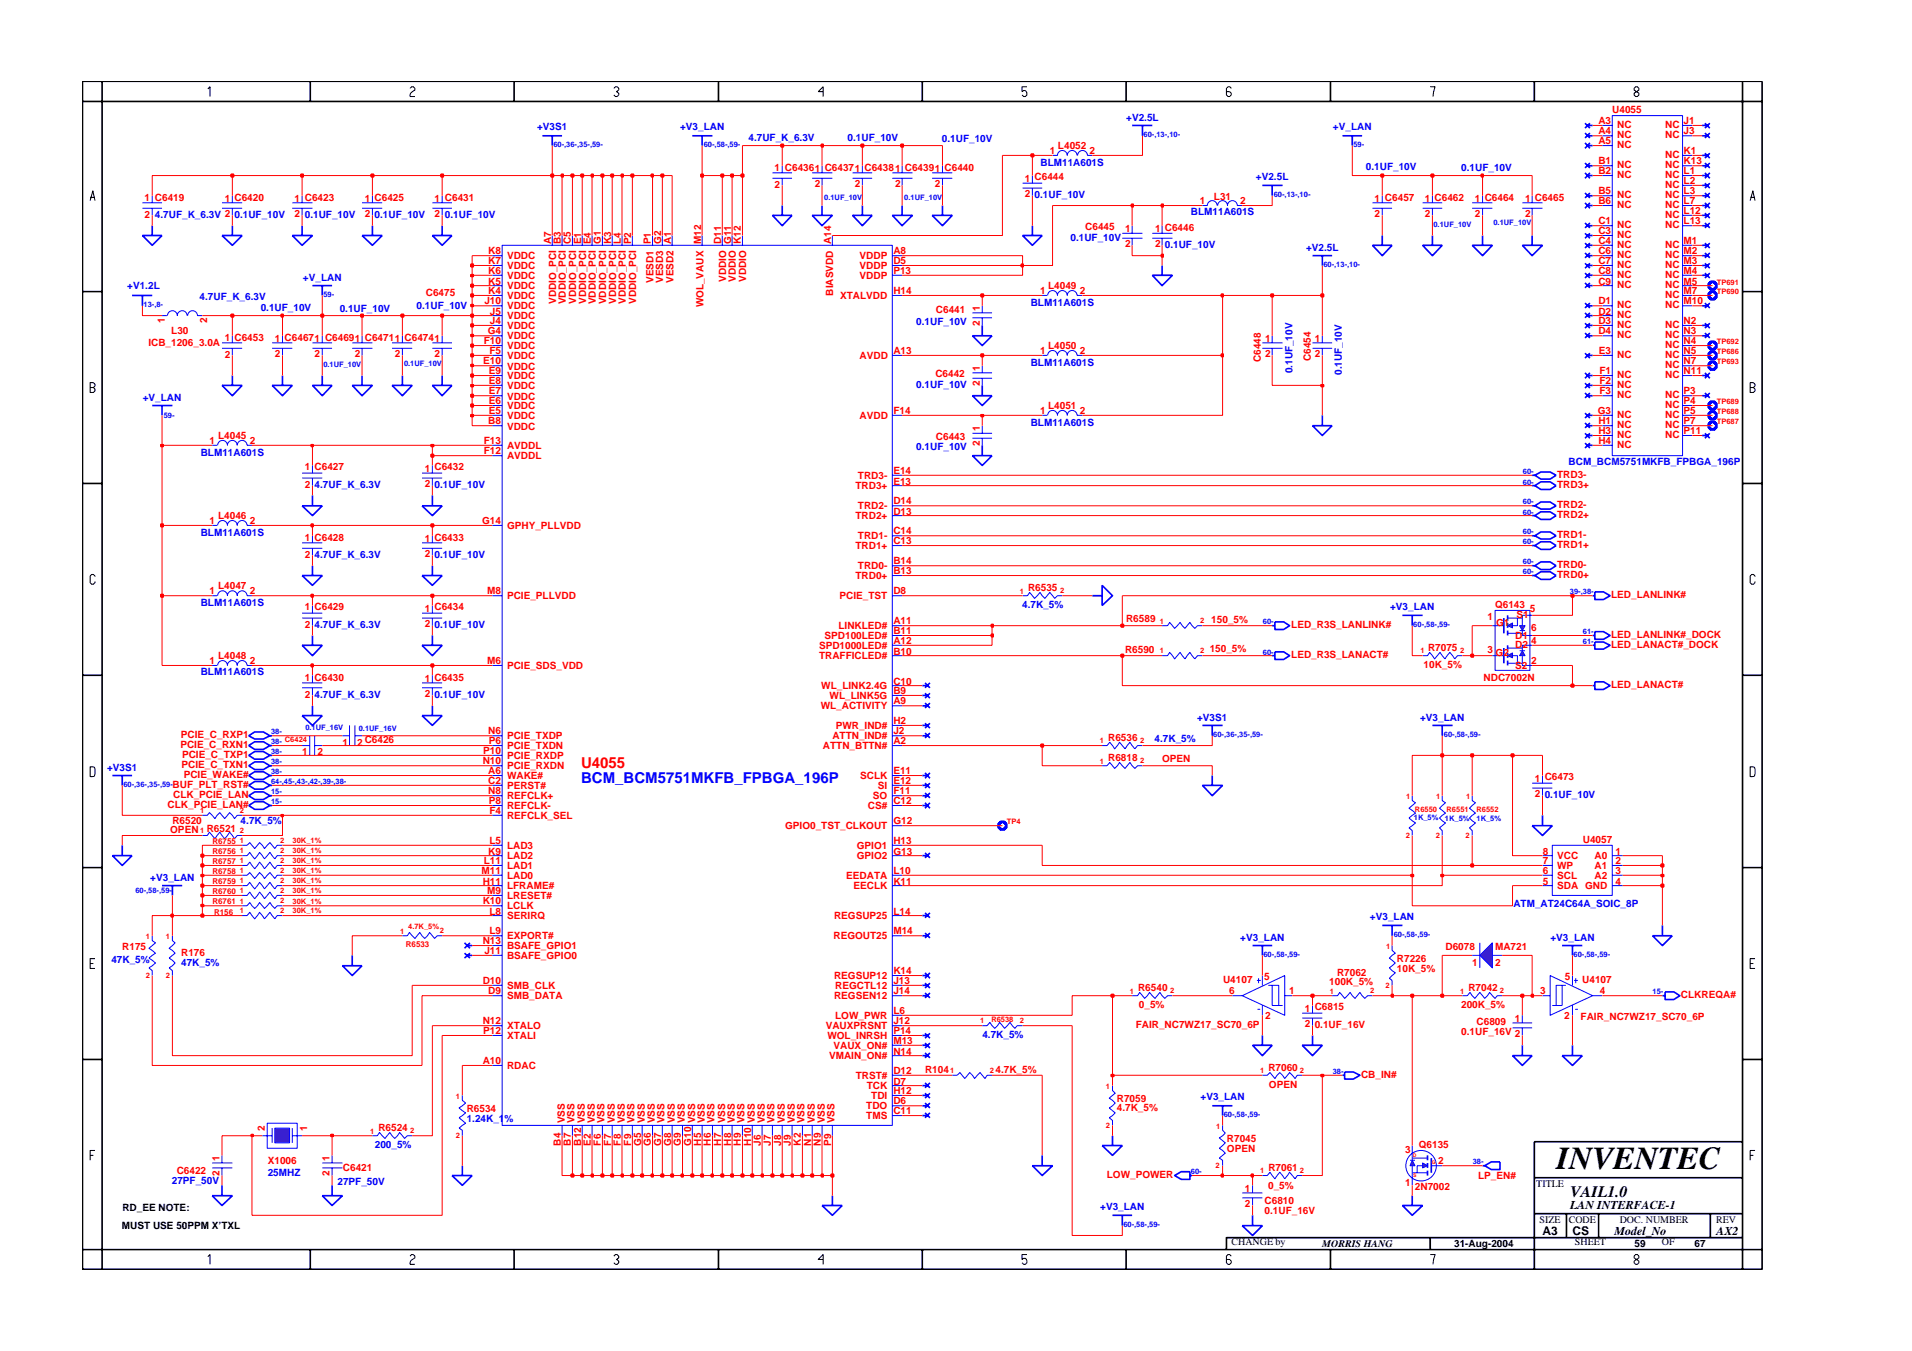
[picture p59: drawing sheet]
<svg xmlns="http://www.w3.org/2000/svg" width="297mm" height="210mm" viewBox="0 0 297 210" stroke-linecap="round" stroke-linejoin="round" font-family="sans-serif">
<defs><g id="words">
<text font-size="5" x="241.8" y="181.6">INVENTEC</text>
<text font-size="2.5" x="244" y="185.9">VAIL1.0</text>
<text font-size="2.3" fill="#f00" x="90.3" y="119.3">U4055</text>
<text font-size="2.3" fill="#00f" x="90.3" y="121.7">BCM_BCM5751MKFB_FPBGA_196P</text>
<g font-size="1.9">
<text x="239.6" y="191.9">A3</text>
<text x="244" y="187.9">LAN INTERFACE-1</text>
<text x="244.3" y="192">CS</text>
<text x="250.8" y="191.9">Model_No</text>
<text x="266.6" y="191.9">AX2</text>
</g>
<g font-size="1.6" fill="#f00">
<text x="250.5" y="17.5">U4055</text>
<text x="163.1" y="24">1</text>
<text x="164.4" y="23.2">L4052</text>
<text x="169.3" y="24">2</text>
<text x="248.3" y="19.3">A3</text>
<text x="248.3" y="20.8">A4</text>
<text x="248.3" y="22.5">A5</text>
<text x="251.2" y="19.9">NC</text>
<text x="251.2" y="21.4">NC</text>
<text x="251.2" y="23">NC</text>
<text x="258.7" y="19.9">NC</text>
<text x="258.7" y="21.4">NC</text>
<text x="261.6" y="20.8">J3</text>
<text x="261.6" y="24">K1</text>
<text x="261.6" y="19.3">J1</text>
<text x="120.3" y="26.5">1 C64361 C64371 C64381 C64391 C6440</text>
<text x="120.3" y="29.2">2</text>
<text x="126.6" y="29.1">2</text>
<text x="132.8" y="29.1">2</text>
<text x="139.1" y="29.1">2</text>
<text x="145.2" y="29.1">2</text>
<text x="159.2" y="28.2">1 C6444</text>
<text x="248.3" y="27.1">B2</text>
<text x="248.3" y="25.5">B1</text>
<text x="251.2" y="27.7">NC</text>
<text x="251.2" y="26.1">NC</text>
<text x="258.7" y="24.6">NC</text>
<text x="258.7" y="26.1">NC</text>
<text x="258.7" y="27.7">NC</text>
<text x="258.7" y="29.2">NC</text>
<text x="261.6" y="25.5">K13</text>
<text x="261.6" y="27.1">L1</text>
<text x="261.6" y="28.6">L2</text>
<text x="22.5" y="31.2">1 C6419</text>
<text x="22.5" y="33.9">2</text>
<text x="34.9" y="31.3">1 C6420</text>
<text x="45.7" y="31.3">1 C6423</text>
<text x="45.7" y="33.7">2</text>
<text x="56.7" y="31.3">1 C6425</text>
<text x="56.7" y="33.7">2</text>
<text x="67.5" y="31.3">1 C6431</text>
<text x="67.5" y="33.7">2</text>
<text x="159.2" y="30.6">2</text>
<text x="168.6" y="35.7">C6445</text>
<text x="174.8" y="36">1</text>
<text x="179.4" y="36">1 C6446</text>
<text x="186.4" y="31.8">1</text>
<text x="188.6" y="31">L31</text>
<text x="192.6" y="31.8">2</text>
<text x="213.6" y="31.3">1 C6457</text>
<text x="213.6" y="33.7">2</text>
<text x="221.3" y="31.3">1 C6462</text>
<text x="221.3" y="33.7">2</text>
<text x="229.1" y="31.3">1 C6464</text>
<text x="229.1" y="33.7">2</text>
<text x="236.9" y="31.3">1 C6465</text>
<text x="236.9" y="33.7">2</text>
<text x="248.3" y="30.2">B5</text>
<text x="248.3" y="31.8">B6</text>
<text x="248.3" y="34.8">C1</text>
<text x="251.2" y="30.7">NC</text>
<text x="251.2" y="32.4">NC</text>
<text x="251.2" y="35.4">NC</text>
<text x="258.7" y="33.9">NC</text>
<text x="258.7" y="35.4">NC</text>
<text x="258.7" y="30.7">NC</text>
<text x="258.7" y="32.4">NC</text>
<text x="261.6" y="33.3">L12</text>
<text x="261.6" y="34.8">L13</text>
<text x="261.6" y="30.2">L3</text>
<text x="261.6" y="31.8">L7</text>
<text x="75.9" y="41.1">K7</text>
<text x="75.9" y="39.5">K8</text>
<text x="78.8" y="41.8">VDDC</text>
<text x="78.8" y="40.3">VDDC</text>
<text x="85.6" y="37.9" transform="rotate(-90 85.6 37.9)">A7</text>
<text x="87.2" y="37.9" transform="rotate(-90 87.2 37.9)">B3</text>
<text x="88.7" y="37.9" transform="rotate(-90 88.7 37.9)">C5</text>
<text x="90.3" y="37.9" transform="rotate(-90 90.3 37.9)">E1</text>
<text x="91.8" y="37.9" transform="rotate(-90 91.8 37.9)">E4</text>
<text x="93.3" y="37.9" transform="rotate(-90 93.3 37.9)">G1</text>
<text x="94.9" y="37.9" transform="rotate(-90 94.9 37.9)">K3</text>
<text x="96.5" y="37.9" transform="rotate(-90 96.5 37.9)">L4</text>
<text x="98.1" y="37.9" transform="rotate(-90 98.1 37.9)">P2</text>
<text x="101.1" y="37.9" transform="rotate(-90 101.1 37.9)">P1</text>
<text x="102.7" y="37.9" transform="rotate(-90 102.7 37.9)">G2</text>
<text x="104.3" y="37.9" transform="rotate(-90 104.3 37.9)">A1</text>
<text x="108.9" y="37.9" transform="rotate(-90 108.9 37.9)">M12</text>
<text x="112" y="37.9" transform="rotate(-90 112 37.9)">D11</text>
<text x="113.6" y="37.9" transform="rotate(-90 113.6 37.9)">G11</text>
<text x="115.1" y="37.9" transform="rotate(-90 115.1 37.9)">K12</text>
<text x="129.1" y="37.9" transform="rotate(-90 129.1 37.9)">A14</text>
<text x="133.5" y="41.8">VDDP</text>
<text x="133.5" y="40.3">VDDP</text>
<text x="138.8" y="41.1">D5</text>
<text x="138.8" y="39.5">A8</text>
<text x="174.8" y="38.4">2</text>
<text x="179.4" y="38.4">2</text>
<text x="248.3" y="36.4">C3</text>
<text x="248.3" y="37.9">C4</text>
<text x="248.3" y="39.5">C6</text>
<text x="248.3" y="41.1">C7</text>
<text x="251.2" y="37">NC</text>
<text x="251.2" y="38.5">NC</text>
<text x="251.2" y="40.1">NC</text>
<text x="251.2" y="41.7">NC</text>
<text x="258.7" y="38.5">NC</text>
<text x="258.7" y="40.1">NC</text>
<text x="258.7" y="41.7">NC</text>
<text x="261.6" y="37.9">M1</text>
<text x="261.6" y="39.5">M2</text>
<text x="261.6" y="41.1">M3</text>
<text x="66.2" y="46">C6475</text>
<text x="75.2" y="47.3">J10</text>
<text x="75.9" y="45.7">K4</text>
<text x="75.9" y="44.2">K5</text>
<text x="75.9" y="42.6">K6</text>
<text x="78.8" y="46.5">VDDC</text>
<text x="78.8" y="45">VDDC</text>
<text x="78.8" y="43.4">VDDC</text>
<text x="86.4" y="47.3" transform="rotate(-90 86.4 47.3)">VDDIO_PCI</text>
<text x="87.9" y="47.3" transform="rotate(-90 87.9 47.3)">VDDIO_PCI</text>
<text x="89.5" y="47.3" transform="rotate(-90 89.5 47.3)">VDDIO_PCI</text>
<text x="91" y="47.3" transform="rotate(-90 91 47.3)">VDDIO_PCI</text>
<text x="92.6" y="47.3" transform="rotate(-90 92.6 47.3)">VDDIO_PCI</text>
<text x="94.2" y="47.3" transform="rotate(-90 94.2 47.3)">VDDIO_PCI</text>
<text x="95.7" y="47.3" transform="rotate(-90 95.7 47.3)">VDDIO_PCI</text>
<text x="97.2" y="47.3" transform="rotate(-90 97.2 47.3)">VDDIO_PCI</text>
<text x="98.8" y="47.3" transform="rotate(-90 98.8 47.3)">VDDIO_PCI</text>
<text x="101.5" y="44" transform="rotate(-90 101.5 44)">VESD1</text>
<text x="103" y="44" transform="rotate(-90 103 44)">VESD3</text>
<text x="104.6" y="44" transform="rotate(-90 104.6 44)">VESD2</text>
<text x="109.3" y="47.8" transform="rotate(-90 109.3 47.8)">WOL_VAUX</text>
<text x="112.8" y="43.8" transform="rotate(-90 112.8 43.8)">VDDIO</text>
<text x="114.3" y="43.8" transform="rotate(-90 114.3 43.8)">VDDIO</text>
<text x="115.9" y="43.8" transform="rotate(-90 115.9 43.8)">VDDIO</text>
<text x="129.4" y="45.9" transform="rotate(-90 129.4 45.9)">BIASVDD</text>
<text x="130.5" y="46.5">XTALVDD</text>
<text x="133.5" y="43.4">VDDP</text>
<text x="138.8" y="45.7">H14</text>
<text x="138.8" y="42.6">P13</text>
<text x="161.6" y="45.7">1</text>
<text x="162.8" y="45">L4049</text>
<text x="167.8" y="45.7">2</text>
<text x="248.3" y="42.6">C8</text>
<text x="248.3" y="44.2">C9</text>
<text x="248.3" y="47.3">D1</text>
<text x="251.2" y="43.2">NC</text>
<text x="251.2" y="44.7">NC</text>
<text x="251.2" y="47.9">NC</text>
<text x="258.7" y="47.8">NC</text>
<text x="258.7" y="43.2">NC</text>
<text x="258.7" y="44.7">NC</text>
<text x="258.7" y="46.3">NC</text>
<text x="261.6" y="47.3">M10</text>
<text x="261.6" y="42.6">M4</text>
<text x="261.6" y="44.2">M5</text>
<text x="261.6" y="45.7">M7</text>
<text x="23.1" y="53.7">ICB_1206_3.0A</text>
<text x="25.6" y="50.2" transform="rotate(-90 25.6 50.2)">1</text>
<text x="26.6" y="51.8">L30</text>
<text x="32.2" y="50.2" transform="rotate(-90 32.2 50.2)">2</text>
<text x="34.9" y="52.9">1 C6453</text>
<text x="42.7" y="53.1">1 C64671 C64691 C64711 C64741</text>
<text x="75.2" y="53.5">F10</text>
<text x="75.8" y="51.9">G4</text>
<text x="76.1" y="50.4">J4</text>
<text x="76.1" y="48.9">J5</text>
<text x="78.8" y="51.2">VDDC</text>
<text x="78.8" y="49.6">VDDC</text>
<text x="78.8" y="48">VDDC</text>
<text x="78.8" y="52.7">VDDC</text>
<text x="145.4" y="48.7">C6441</text>
<text x="152.2" y="50.7" transform="rotate(-90 152.2 50.7)">2</text>
<text x="152.2" y="48.4" transform="rotate(-90 152.2 48.4)">1</text>
<text x="196.5" y="53.1">1</text>
<text x="204.2" y="53.1">1</text>
<text x="248.3" y="48.9">D2</text>
<text x="248.3" y="50.4">D3</text>
<text x="248.3" y="51.9">D4</text>
<text x="251.2" y="49.4">NC</text>
<text x="251.2" y="51">NC</text>
<text x="251.2" y="52.5">NC</text>
<text x="258.7" y="51">NC</text>
<text x="258.7" y="52.5">NC</text>
<text x="261.6" y="50.4">N2</text>
<text x="261.6" y="51.9">N3</text>
<text x="261.6" y="53.5">N4</text>
<text x="34.9" y="55.6">2</text>
<text x="42.7" y="55.5">2</text>
<text x="48.9" y="55.5">2</text>
<text x="55.1" y="55.5">2</text>
<text x="61.3" y="55.5">2</text>
<text x="67.5" y="55.5">2</text>
<text x="75.1" y="56.6">E10</text>
<text x="75.9" y="59.7">E8</text>
<text x="75.9" y="58.2">E9</text>
<text x="76" y="55">F5</text>
<text x="78.8" y="54.3">VDDC</text>
<text x="78.8" y="57.4">VDDC</text>
<text x="78.8" y="58.9">VDDC</text>
<text x="78.8" y="55.8">VDDC</text>
<text x="133.5" y="55.8">AVDD</text>
<text x="138.8" y="55">A13</text>
<text x="145.3" y="58.6">C6442</text>
<text x="152.2" y="60" transform="rotate(-90 152.2 60)">2</text>
<text x="152.2" y="57.7" transform="rotate(-90 152.2 57.7)">1</text>
<text x="161.6" y="55">1</text>
<text x="162.8" y="54.3">L4050</text>
<text x="167.8" y="55">2</text>
<text x="195.9" y="56.2" transform="rotate(-90 195.9 56.2)">C6448</text>
<text x="196.5" y="55.5">2</text>
<text x="203.7" y="56.1" transform="rotate(-90 203.7 56.1)">C6454</text>
<text x="204.2" y="55.5">2</text>
<text x="248.4" y="55">E3</text>
<text x="248.5" y="59.7">F2</text>
<text x="248.5" y="58.2">F1</text>
<text x="251.2" y="55.6">NC</text>
<text x="251.2" y="58.8">NC</text>
<text x="258.7" y="54.1">NC</text>
<text x="258.7" y="55.6">NC</text>
<text x="258.7" y="57.2">NC</text>
<text x="258.7" y="58.8">NC</text>
<text x="261.6" y="58.2">N11</text>
<text x="261.6" y="55">N5</text>
<text x="261.6" y="56.6">N7</text>
<text x="75.9" y="65.9">B8</text>
<text x="75.9" y="64.4">E5</text>
<text x="75.9" y="62.8">E6</text>
<text x="75.9" y="61.2">E7</text>
<text x="78.8" y="65.1">VDDC</text>
<text x="78.8" y="63.6">VDDC</text>
<text x="78.8" y="62.1">VDDC</text>
<text x="78.8" y="60.5">VDDC</text>
<text x="133.5" y="65.1">AVDD</text>
<text x="138.8" y="64.4">F14</text>
<text x="161.6" y="64.4">1</text>
<text x="162.8" y="63.6">L4051</text>
<text x="167.8" y="64.4">2</text>
<text x="248.2" y="64.4">G3</text>
<text x="248.3" y="65.9">H1</text>
<text x="248.5" y="61.2">F3</text>
<text x="251.2" y="60.3">NC</text>
<text x="251.2" y="61.8">NC</text>
<text x="251.2" y="65">NC</text>
<text x="258.7" y="61.8">NC</text>
<text x="258.7" y="63.4">NC</text>
<text x="258.7" y="65">NC</text>
<text x="261.6" y="61.2">P3</text>
<text x="261.6" y="62.8">P4</text>
<text x="261.6" y="64.4">P5</text>
<text x="261.6" y="65.9">P7</text>
<text x="32.5" y="69">1</text>
<text x="33.9" y="68.3">L4045</text>
<text x="38.8" y="69">2</text>
<text x="75.2" y="70.5">F12</text>
<text x="75.2" y="69">F13</text>
<text x="78.8" y="71.4">AVDDL</text>
<text x="78.8" y="69.8">AVDDL</text>
<text x="78.8" y="66.7">VDDC</text>
<text x="145.4" y="68.3">C6443</text>
<text x="152.2" y="69.3" transform="rotate(-90 152.2 69.3)">2</text>
<text x="152.2" y="67" transform="rotate(-90 152.2 67)">1</text>
<text x="248.3" y="67.5">H3</text>
<text x="248.3" y="69">H4</text>
<text x="251.2" y="66.5">NC</text>
<text x="251.2" y="68.1">NC</text>
<text x="251.2" y="69.6">NC</text>
<text x="258.7" y="68.1">NC</text>
<text x="258.7" y="66.5">NC</text>
<text x="261.6" y="67.5">P11</text>
<text x="47.4" y="73.1">1 C6427</text>
<text x="47.4" y="75.8">2</text>
<text x="66" y="73.3">1 C6432</text>
<text x="66" y="75.6">2</text>
<text x="132.9" y="76">TRD3+</text>
<text x="133.3" y="74.4">TRD3-</text>
<text x="138.8" y="75.3">E13</text>
<text x="138.8" y="73.7">E14</text>
<text x="241.9" y="74.2">TRD3-</text>
<text x="241.9" y="75.9">TRD3+</text>
<text x="32.5" y="81.5">1</text>
<text x="33.9" y="80.7">L4046</text>
<text x="38.8" y="81.5">2</text>
<text x="74.9" y="81.5">G14</text>
<text x="78.8" y="82.2">GPHY_PLLVDD</text>
<text x="132.9" y="80.7">TRD2+</text>
<text x="133.3" y="83.8">TRD1-</text>
<text x="133.3" y="79.2">TRD2-</text>
<text x="138.8" y="83">C14</text>
<text x="138.8" y="79.9">D13</text>
<text x="138.8" y="78.3">D14</text>
<text x="241.9" y="80.5">TRD2+</text>
<text x="241.9" y="83.6">TRD1-</text>
<text x="241.9" y="78.9">TRD2-</text>
<text x="47.4" y="84">1 C6428</text>
<text x="47.4" y="86.7">2</text>
<text x="66" y="84.2">1 C6433</text>
<text x="66" y="86.5">2</text>
<text x="132.9" y="90">TRD0+</text>
<text x="132.9" y="85.3">TRD1+</text>
<text x="133.3" y="88.5">TRD0-</text>
<text x="138.8" y="89.3">B13</text>
<text x="138.8" y="87.6">B14</text>
<text x="138.8" y="84.6">C13</text>
<text x="241.9" y="85.2">TRD1+</text>
<text x="241.9" y="88.2">TRD0-</text>
<text x="241.9" y="89.8">TRD0+</text>
<text x="32.5" y="92.3">1</text>
<text x="33.9" y="91.5">L4047</text>
<text x="38.8" y="92.3">2</text>
<text x="47.4" y="94.8">1 C6429</text>
<text x="66" y="95.1">1 C6434</text>
<text x="75.7" y="92.3">M8</text>
<text x="78.8" y="93.1">PCIE_PLLVDD</text>
<text x="130.4" y="93.1">PCIE_TST</text>
<text x="138.8" y="92.3">D8</text>
<text x="159.7" y="91.8">R6535</text>
<text x="232.3" y="94.5">Q6143</text>
<text x="237.7" y="95.1">5</text>
<text x="250.3" y="92.9">LED_LANLINK#</text>
<text x="47.4" y="97.6">2</text>
<text x="66" y="97.4">2</text>
<text x="127.2" y="100.8">SPD1000LED#</text>
<text x="128.1" y="99.3">SPD100LED#</text>
<text x="130.3" y="97.8">LINKLED#</text>
<text x="138.8" y="97">A11</text>
<text x="138.8" y="101.7">B10</text>
<text x="138.8" y="100.1">A12</text>
<text x="138.8" y="98.6">B11</text>
<text x="174.8" y="101.4">R6590</text>
<text x="174.9" y="96.7">R6589</text>
<text x="187.9" y="101.4">150_5%</text>
<text x="188.2" y="96.8">150_5%</text>
<text x="200.6" y="97.5">LED_R3S_LANLINK#</text>
<text x="221.9" y="101.1">R7075</text>
<text x="231.1" y="96.4">1</text>
<text x="231.1" y="101.5">3</text>
<text x="232.4" y="101.8">G2</text>
<text x="232.4" y="97.2">G1</text>
<text x="235.4" y="99.3">D1</text>
<text x="235.4" y="100.7">D2</text>
<text x="235.6" y="96">S1</text>
<text x="237.9" y="98.1">6</text>
<text x="237.9" y="100.1">4</text>
<text x="250.3" y="99.1">LED_LANLINK#_DOCK</text>
<text x="250.3" y="100.7">LED_LANACT#_DOCK</text>
<text x="32.5" y="103.2">1</text>
<text x="33.9" y="102.5">L4048</text>
<text x="38.8" y="103.2">2</text>
<text x="47.4" y="105.8">1 C6430</text>
<text x="66" y="105.9">1 C6435</text>
<text x="75.7" y="103.2">M6</text>
<text x="78.8" y="104">PCIE_SDS_VDD</text>
<text x="127.2" y="102.4">TRAFFICLED#</text>
<text x="127.6" y="107.1">WL_LINK2.4G</text>
<text x="138.8" y="106.4">C10</text>
<text x="138.8" y="107.9">B9</text>
<text x="200.6" y="102.3">LED_R3S_LANACT#</text>
<text x="221.2" y="103.8">10K_5%</text>
<text x="230.5" y="105.8">NDC7002N</text>
<text x="235.4" y="104">S2</text>
<text x="237.9" y="103.2">2</text>
<text x="250.3" y="106.9">LED_LANACT#</text>
<text x="47.4" y="108.5">2</text>
<text x="66" y="108.2">2</text>
<text x="127.5" y="110.2">WL_ACTIVITY</text>
<text x="128.9" y="108.6">WL_LINK5G</text>
<text x="129.8" y="113.3">PWR_IND#</text>
<text x="138.8" y="109.4">A9</text>
<text x="138.8" y="112.5">H2</text>
<text x="28" y="116.2">PCIE_C_RXN1</text>
<text x="28.1" y="114.6">PCIE_C_RXP1</text>
<text x="28.2" y="119.3">PCIE_C_TXN1</text>
<text x="28.3" y="117.8">PCIE_C_TXP1</text>
<text x="46.9" y="117.4">1</text>
<text x="49.3" y="117.4">2</text>
<text x="53.2" y="115.8">1</text>
<text x="55.5" y="115.8">2</text>
<text x="56.7" y="115.4">C6426</text>
<text x="75" y="118.7">N10</text>
<text x="75.1" y="117.2">P10</text>
<text x="75.9" y="114.1">N6</text>
<text x="75.9" y="115.7">P6</text>
<text x="78.8" y="116.4">PCIE_TXDN</text>
<text x="78.8" y="114.9">PCIE_TXDP</text>
<text x="78.8" y="117.9">PCIE_RXDP</text>
<text x="78.8" y="119.5">PCIE_RXDN</text>
<text x="127.9" y="116.4">ATTN_BTTN#</text>
<text x="129.3" y="114.9">ATTN_IND#</text>
<text x="138.8" y="115.7">A2</text>
<text x="138.8" y="114.1">J2</text>
<text x="172.2" y="115.1">R6536</text>
<text x="172.2" y="118.2">R6818</text>
<text x="180.5" y="118.4">OPEN</text>
<text x="26" y="125.6">CLK_PCIE_LAN#</text>
<text x="26.8" y="122.4">BUF_PLT_RST#</text>
<text x="26.9" y="123.9">CLK_PCIE_LAN</text>
<text x="28.5" y="120.9">PCIE_WAKE#</text>
<text x="75.9" y="120.3">A6</text>
<text x="75.9" y="123.4">N8</text>
<text x="75.9" y="121.8">C2</text>
<text x="75.9" y="125">P8</text>
<text x="78.8" y="121.1">WAKE#</text>
<text x="78.8" y="124.2">REFCLK+</text>
<text x="78.8" y="125.7">REFCLK-</text>
<text x="78.8" y="122.6">PERST#</text>
<text x="133.6" y="121.1">SCLK</text>
<text x="134.8" y="125.7">CS#</text>
<text x="135.6" y="124.2">SO</text>
<text x="136.4" y="122.6">SI</text>
<text x="138.8" y="125">C12</text>
<text x="138.8" y="120.3">E11</text>
<text x="138.8" y="121.8">E12</text>
<text x="138.8" y="123.4">F11</text>
<text x="238.4" y="121.4">1 C6473</text>
<text x="238.4" y="123.8">2</text>
<text x="26.4" y="129.5">OPEN</text>
<text x="26.8" y="127.9">R6520</text>
<text x="32.1" y="129.2">R6521</text>
<text x="76" y="131.2">L5</text>
<text x="76" y="126.5">F4</text>
<text x="78.8" y="131.9">LAD3</text>
<text x="78.8" y="127.2">REFCLK_SEL</text>
<text x="122" y="128.9">GPIO0_TST_CLKOUT</text>
<text x="133.1" y="131.9">GPIO1</text>
<text x="138.8" y="128">G12</text>
<text x="138.8" y="131.2">H13</text>
<text x="245.9" y="131">U4057</text>
<text x="74.8" y="135.8">M11</text>
<text x="75" y="137.4">H11</text>
<text x="75.2" y="134.3">L11</text>
<text x="75.9" y="132.8">K9</text>
<text x="78.8" y="135">LAD1</text>
<text x="78.8" y="133.5">LAD2</text>
<text x="78.8" y="136.6">LAD0</text>
<text x="131.5" y="136.6">EEDATA</text>
<text x="133.1" y="133.5">GPIO2</text>
<text x="138.8" y="137.4">K11</text>
<text x="138.8" y="135.8">L10</text>
<text x="138.8" y="132.8">G13</text>
<text x="239.7" y="135.8">6</text>
<text x="239.7" y="137.4">5</text>
<text x="239.7" y="132.8">8</text>
<text x="239.7" y="134.3">7</text>
<text x="241.9" y="136.6">SCL</text>
<text x="241.9" y="133.5">VCC</text>
<text x="241.9" y="135">WP</text>
<text x="247.7" y="133.5">A0</text>
<text x="247.7" y="135">A1</text>
<text x="247.7" y="136.6">A2</text>
<text x="251" y="132.8">1</text>
<text x="251" y="134.3">2</text>
<text x="251" y="135.8">3</text>
<text x="251" y="137.4">4</text>
<text x="75" y="140.5">K10</text>
<text x="75.7" y="139">M9</text>
<text x="76" y="142.1">L8</text>
<text x="78.8" y="141.3">LCLK</text>
<text x="78.8" y="138.2">LFRAME#</text>
<text x="78.8" y="139.7">LRESET#</text>
<text x="78.8" y="142.8">SERIRQ</text>
<text x="129.6" y="142.8">REGSUP25</text>
<text x="132.6" y="138.2">EECLK</text>
<text x="138.8" y="142.1">L14</text>
<text x="241.9" y="138.2">SDA GND</text>
<text x="19" y="147.7">R175</text>
<text x="28.1" y="148.5">R176</text>
<text x="75" y="146.7">N13</text>
<text x="75.2" y="148.3">J11</text>
<text x="76" y="145.1">L9</text>
<text x="78.8" y="146">EXPORT#</text>
<text x="78.8" y="149">BSAFE_GPIO0</text>
<text x="78.8" y="147.5">BSAFE_GPIO1</text>
<text x="129.5" y="146">REGOUT25</text>
<text x="138.8" y="145.1">M14</text>
<text x="217" y="149.5">R7226</text>
<text x="224.6" y="147.6">D6078</text>
<text x="232.3" y="147.6">MA721</text>
<text x="75" y="152.9">D10</text>
<text x="75.9" y="154.4">D9</text>
<text x="78.8" y="153.7">SMB_CLK</text>
<text x="78.8" y="155.3">SMB_DATA</text>
<text x="129.6" y="155.3">REGSEN12</text>
<text x="129.6" y="152.1">REGSUP12</text>
<text x="129.8" y="153.7">REGCTL12</text>
<text x="138.8" y="152.9">J13</text>
<text x="138.8" y="154.4">J14</text>
<text x="138.8" y="151.4">K14</text>
<text x="176.8" y="153.9">R6540</text>
<text x="190" y="152.8">U4107</text>
<text x="190.9" y="154.4">6</text>
<text x="196.4" y="152.3">5</text>
<text x="200.3" y="154.4">1</text>
<text x="206.5" y="153">100K_5%</text>
<text x="207.7" y="151.7">R7062</text>
<text x="217" y="151">10K_5%</text>
<text x="228.1" y="153.9">R7042</text>
<text x="228.7" y="150">1</text>
<text x="232.3" y="150">2</text>
<text x="239.3" y="154.4">3</text>
<text x="243.1" y="152.3">5</text>
<text x="245.8" y="152.8">U4107</text>
<text x="248.5" y="154.4">4</text>
<text x="261.1" y="155">CLKREQA#</text>
<text x="75" y="159.1">N12</text>
<text x="75.1" y="160.7">P12</text>
<text x="78.8" y="161.5">XTALI</text>
<text x="78.8" y="159.9">XTALO</text>
<text x="128.3" y="159.9">VAUXPRSNT</text>
<text x="128.5" y="161.5">WOL_INRSH</text>
<text x="129.8" y="158.3">LOW_PWR</text>
<text x="138.8" y="157.6">L6</text>
<text x="138.8" y="159.1">J12</text>
<text x="138.8" y="160.7">P14</text>
<text x="176.4" y="159.7">FAIR_NC7WZ17_SC70_6P</text>
<text x="176.9" y="156.6">0_5%</text>
<text x="196.5" y="158.3">2</text>
<text x="202.7" y="157.2">1 C6815</text>
<text x="202.7" y="159.5">2</text>
<text x="204.2" y="159.7">0.1UF_16V</text>
<text x="227" y="156.6">200K_5%</text>
<text x="227" y="160.8">0.1UF_16V 2</text>
<text x="229.4" y="159.2">C6809</text>
<text x="235.3" y="158.8">1</text>
<text x="243" y="158.3">2</text>
<text x="245.6" y="158.4">FAIR_NC7WZ17_SC70_6P</text>
<text x="75" y="165.4">A10</text>
<text x="78.8" y="166.1">RDAC</text>
<text x="128.8" y="164.6">VMAIN_ON#</text>
<text x="129.5" y="163">VAUX_ON#</text>
<text x="132.9" y="167.6">TRST#</text>
<text x="138.8" y="162.2">M13</text>
<text x="138.8" y="166.9">D12</text>
<text x="138.8" y="163.8">N14</text>
<text x="143.7" y="166.7">R104</text>
<text x="154.7" y="166.6">4.7K_5%</text>
<text x="197" y="166.4">R7060</text>
<text x="211.4" y="167.5">CB_IN#</text>
<text x="72.5" y="172.7">R6534</text>
<text x="134.6" y="172.4">TDO</text>
<text x="134.6" y="173.9">TMS</text>
<text x="134.7" y="169.2">TCK</text>
<text x="135.4" y="170.8">TDI</text>
<text x="138.8" y="173.2">C11</text>
<text x="138.8" y="168.5">D7</text>
<text x="138.8" y="170">H12</text>
<text x="138.8" y="171.5">D6</text>
<text x="173.5" y="172.6">4.7K_5%</text>
<text x="173.5" y="171.2">R7059</text>
<text x="197.1" y="169.1">OPEN</text>
<text x="41.1" y="175.7" transform="rotate(-90 41.1 175.7)">2</text>
<text x="47.7" y="175.7" transform="rotate(-90 47.7 175.7)">1</text>
<text x="58.8" y="175.7">R6524</text>
<text x="87.2" y="178" transform="rotate(-90 87.2 178)">B4</text>
<text x="87.7" y="174.5" transform="rotate(-90 87.7 174.5)">VSS</text>
<text x="88.7" y="178" transform="rotate(-90 88.7 178)">B7</text>
<text x="89.3" y="174.5" transform="rotate(-90 89.3 174.5)">VSS</text>
<text x="90.3" y="178" transform="rotate(-90 90.3 178)">B12</text>
<text x="90.9" y="174.5" transform="rotate(-90 90.9 174.5)">VSS</text>
<text x="91.8" y="178" transform="rotate(-90 91.8 178)">E2</text>
<text x="92.4" y="174.5" transform="rotate(-90 92.4 174.5)">VSS</text>
<text x="93.3" y="178" transform="rotate(-90 93.3 178)">F6</text>
<text x="93.9" y="174.5" transform="rotate(-90 93.9 174.5)">VSS</text>
<text x="94.9" y="178" transform="rotate(-90 94.9 178)">F7</text>
<text x="95.5" y="174.5" transform="rotate(-90 95.5 174.5)">VSS</text>
<text x="96.5" y="178" transform="rotate(-90 96.5 178)">F8</text>
<text x="97.1" y="174.5" transform="rotate(-90 97.1 174.5)">VSS</text>
<text x="98.1" y="178" transform="rotate(-90 98.1 178)">F9</text>
<text x="98.6" y="174.5" transform="rotate(-90 98.6 174.5)">VSS</text>
<text x="99.6" y="178" transform="rotate(-90 99.6 178)">G5</text>
<text x="100.2" y="174.5" transform="rotate(-90 100.2 174.5)">VSS</text>
<text x="101.1" y="178" transform="rotate(-90 101.1 178)">G6</text>
<text x="101.7" y="174.5" transform="rotate(-90 101.7 174.5)">VSS</text>
<text x="102.7" y="178" transform="rotate(-90 102.7 178)">G7</text>
<text x="103.2" y="174.5" transform="rotate(-90 103.2 174.5)">VSS</text>
<text x="104.3" y="178" transform="rotate(-90 104.3 178)">G8</text>
<text x="104.8" y="174.5" transform="rotate(-90 104.8 174.5)">VSS</text>
<text x="105.8" y="178" transform="rotate(-90 105.8 178)">G9</text>
<text x="106.4" y="174.5" transform="rotate(-90 106.4 174.5)">VSS</text>
<text x="107.4" y="178" transform="rotate(-90 107.4 178)">G10</text>
<text x="108" y="174.5" transform="rotate(-90 108 174.5)">VSS</text>
<text x="108.9" y="178" transform="rotate(-90 108.9 178)">H5</text>
<text x="109.5" y="174.5" transform="rotate(-90 109.5 174.5)">VSS</text>
<text x="110.4" y="178" transform="rotate(-90 110.4 178)">H6</text>
<text x="111" y="174.5" transform="rotate(-90 111 174.5)">VSS</text>
<text x="112" y="178" transform="rotate(-90 112 178)">H7</text>
<text x="112.6" y="174.5" transform="rotate(-90 112.6 174.5)">VSS</text>
<text x="113.6" y="178" transform="rotate(-90 113.6 178)">H8</text>
<text x="114.2" y="174.5" transform="rotate(-90 114.2 174.5)">VSS</text>
<text x="115.1" y="178" transform="rotate(-90 115.1 178)">H9</text>
<text x="115.7" y="174.5" transform="rotate(-90 115.7 174.5)">VSS</text>
<text x="116.7" y="178" transform="rotate(-90 116.7 178)">H10</text>
<text x="117.3" y="174.5" transform="rotate(-90 117.3 174.5)">VSS</text>
<text x="118.2" y="178" transform="rotate(-90 118.2 178)">J6</text>
<text x="118.8" y="174.5" transform="rotate(-90 118.8 174.5)">VSS</text>
<text x="119.7" y="178" transform="rotate(-90 119.7 178)">J7</text>
<text x="120.3" y="174.5" transform="rotate(-90 120.3 174.5)">VSS</text>
<text x="121.4" y="178" transform="rotate(-90 121.4 178)">J8</text>
<text x="121.9" y="174.5" transform="rotate(-90 121.9 174.5)">VSS</text>
<text x="122.9" y="178" transform="rotate(-90 122.9 178)">J9</text>
<text x="123.5" y="174.5" transform="rotate(-90 123.5 174.5)">VSS</text>
<text x="124.4" y="178" transform="rotate(-90 124.4 178)">K2</text>
<text x="125" y="174.5" transform="rotate(-90 125 174.5)">VSS</text>
<text x="126" y="178" transform="rotate(-90 126 178)">N1</text>
<text x="126.6" y="174.5" transform="rotate(-90 126.6 174.5)">VSS</text>
<text x="127.5" y="178" transform="rotate(-90 127.5 178)">N9</text>
<text x="128.1" y="174.5" transform="rotate(-90 128.1 174.5)">VSS</text>
<text x="129.1" y="178" transform="rotate(-90 129.1 178)">P9</text>
<text x="129.7" y="174.5" transform="rotate(-90 129.7 174.5)">VSS</text>
<text x="190.6" y="178.9">OPEN</text>
<text x="190.6" y="177.4">R7045</text>
<text x="218.3" y="179.1">3</text>
<text x="220.4" y="178.4">Q6135</text>
<text x="27.5" y="182.3">C6422</text>
<text x="34.1" y="182.7" transform="rotate(-90 34.1 182.7)">2</text>
<text x="34.1" y="180.4" transform="rotate(-90 34.1 180.4)">1</text>
<text x="41.6" y="180.8">X1006</text>
<text x="51.2" y="182.7" transform="rotate(-90 51.2 182.7)">2</text>
<text x="51.2" y="180.4" transform="rotate(-90 51.2 180.4)">1</text>
<text x="53.3" y="182">C6421</text>
<text x="172" y="183">LOW_POWER</text>
<text x="193.4" y="185.2">1</text>
<text x="197" y="184.7">0_5%</text>
<text x="197" y="181.9">R7061</text>
<text x="218.3" y="184.2">1</text>
<text x="219.8" y="184.8">2N7002</text>
<text x="223.4" y="180.9">2</text>
<text x="229.6" y="183.2">LP_EN#</text>
<text x="193.4" y="187.5">2</text>
<text x="196.5" y="188.7">0.1UF_16V</text>
<text x="196.5" y="187.1">C6810</text>
</g>
<g font-size="1.6" fill="#00f">
<text x="83.4" y="20.2">+V3S1</text>
<text x="105.6" y="20.2">+V3_LAN</text>
<text x="116.3" y="21.9">4.7UF_K_6.3V</text>
<text x="131.7" y="21.9">0.1UF_10V</text>
<text x="146.3" y="22">0.1UF_10V</text>
<text x="175" y="18.7">+V2.5L</text>
<text x="207.1" y="20.2">+V_LAN</text>
<text x="161.6" y="25.8">BLM11A601S</text>
<text x="195.1" y="28">+V2.5L</text>
<text x="212.2" y="26.3">0.1UF_10V</text>
<text x="227" y="26.6">0.1UF_10V</text>
<text x="24.1" y="33.9">4.7UF_K_6.3V 2</text>
<text x="36.4" y="33.9">0.1UF_10V</text>
<text x="47.4" y="33.9">0.1UF_10V</text>
<text x="58.2" y="33.9">0.1UF_10V</text>
<text x="69.1" y="33.9">0.1UF_10V</text>
<text x="160.7" y="30.7">0.1UF_10V</text>
<text x="185" y="33.5">BLM11A601S</text>
<text x="166.3" y="37.5">0.1UF_10V</text>
<text x="181" y="38.5">0.1UF_10V</text>
<text x="202.9" y="39">+V2.5L</text>
<text x="19.8" y="44.9">+V1.2L</text>
<text x="31" y="46.7">4.7UF_K_6.3V</text>
<text x="47.1" y="43.6">+V_LAN</text>
<text x="160.1" y="47.5">BLM11A601S</text>
<text x="40.5" y="48.4">0.1UF_10V</text>
<text x="52.8" y="48.4">0.1UF_10V</text>
<text x="64.7" y="48">0.1UF_10V</text>
<text x="142.4" y="50.5">0.1UF_10V</text>
<text x="160.1" y="56.8">BLM11A601S</text>
<text x="200.8" y="58" transform="rotate(-90 200.8 58)">0.1UF_10V</text>
<text x="208.5" y="58.3" transform="rotate(-90 208.5 58.3)">0.1UF_10V</text>
<text x="22.2" y="62.2">+V_LAN</text>
<text x="142.4" y="60.3">0.1UF_10V</text>
<text x="31.2" y="70.8">BLM11A601S</text>
<text x="142.4" y="69.9">0.1UF_10V</text>
<text x="160.1" y="66.1">BLM11A601S</text>
<text x="48.9" y="75.8">4.7UF_K_6.3V</text>
<text x="67.5" y="75.8">0.1UF_10V</text>
<text x="243.7" y="72.3">BCM_BCM5751MKFB_FPBGA_196P</text>
<text x="31.2" y="83.2">BLM11A601S</text>
<text x="48.9" y="86.7">4.7UF_K_6.3V</text>
<text x="67.5" y="86.7">0.1UF_10V</text>
<text x="31.2" y="94.1">BLM11A601S</text>
<text x="158.8" y="94.5">4.7K_5%</text>
<text x="216" y="94.8">+V3_LAN</text>
<text x="48.9" y="97.6">4.7UF_K_6.3V</text>
<text x="67.5" y="97.6">0.1UF_10V</text>
<text x="31.2" y="104.9">BLM11A601S</text>
<text x="48.9" y="108.5">4.7UF_K_6.3V</text>
<text x="67.5" y="108.5">0.1UF_10V</text>
<text x="186" y="111.9">+V3S1</text>
<text x="220.6" y="111.9">+V3_LAN</text>
<text x="16.6" y="119.7">+V3S1</text>
<text x="179.4" y="115.2">4.7K_5%</text>
<text x="240" y="124">0.1UF_10V</text>
<text x="37.4" y="128">4.7K_5%</text>
<text x="23.4" y="136.8">+V3_LAN</text>
<text x="212.8" y="143">+V3_LAN</text>
<text x="235.1" y="140.9">ATM_AT24C64A_SOIC_8P</text>
<text x="17.3" y="149.6">47K_5%</text>
<text x="192.7" y="146.1">+V3_LAN</text>
<text x="240.9" y="146.1">+V3_LAN</text>
<text x="28.1" y="150">47K_5%</text>
<text x="152.6" y="161.3">4.7K_5%</text>
<text x="186.5" y="171">+V3_LAN</text>
<text x="58.2" y="178.4">200_5%</text>
<text x="72.5" y="174.3">1.24K_1%</text>
<text x="26.7" y="184">27PF_50V</text>
<text x="41.6" y="182.7">25MHZ</text>
<text x="52.4" y="184">27PF_50V</text>
<text x="170.9" y="188.1">+V3_LAN</text>
</g>
<g font-size="1.6">
<text x="238.7" y="184.4">TITLE</text>
<text x="18.9" y="191">MUST USE 50PPM X’TXL</text>
<text x="19" y="188.2">RD_EE NOTE:</text>
<text x="239.2" y="190">SIZE</text>
<text x="243.7" y="190">CODE</text>
<text x="251.6" y="190">DOC. NUMBER</text>
<text x="266.6" y="190">REV</text>
<text x="191.3" y="193.5">CHANGE by</text>
<text x="205.4" y="193.7">MORRIS HANG</text>
<text x="225.9" y="193.7">31-Aug-2004</text>
<text x="244.7" y="193.5">SHEET</text>
<text x="253.9" y="193.7">59</text>
<text x="258.2" y="193.5">OF</text>
<text x="263.3" y="193.7">67</text>
</g>
<g font-size="1.2" fill="#00f">
<text x="86" y="22.9">60-,36-,35-,59-</text>
<text x="109.3" y="22.9">60-,58-,59-</text>
<text x="177.7" y="21.4">60-,13-,10-</text>
<text x="210.3" y="22.9">59-</text>
<text x="128" y="31">0.1UF_10V</text>
<text x="140.5" y="31">0.1UF_10V</text>
<text x="197.9" y="30.7">60-,13-,10-</text>
<text x="222.7" y="35.3">0.1UF_10V</text>
<text x="232" y="35">0.1UF_10V</text>
<text x="205.6" y="41.5">60-,13-,10-</text>
<text x="22.3" y="47.8">13-,8-</text>
<text x="50.2" y="46.2">59-</text>
<text x="50.2" y="57">0.1UF_10V</text>
<text x="62.8" y="56.8">0.1UF_10V</text>
<text x="25.4" y="64.9">59-</text>
<text x="236.6" y="75.3">60-</text>
<text x="236.6" y="73.7">60-</text>
<text x="236.6" y="78.3">60-</text>
<text x="236.6" y="83">60-</text>
<text x="236.6" y="79.9">60-</text>
<text x="236.6" y="84.6">60-</text>
<text x="236.6" y="87.6">60-</text>
<text x="236.6" y="89.3">60-</text>
<text x="243.9" y="92.3">39-,38-</text>
<text x="196.2" y="97">60-</text>
<text x="196.2" y="101.7">60-</text>
<text x="219.6" y="97.5">60-,58-,59-</text>
<text x="245.9" y="98.6">61-</text>
<text x="245.9" y="100.1">61-</text>
<text x="47.4" y="113.4">0.1UF_16V</text>
<text x="55.7" y="113.6">0.1UF_16V</text>
<text x="42.1" y="114.1">38-</text>
<text x="42.1" y="118.7">38-</text>
<text x="42.1" y="117.2">38-</text>
<text x="42.1" y="115.7">38-</text>
<text x="188.5" y="114.6">60-,36-,35-,59-</text>
<text x="224.3" y="114.6">60-,58-,59-</text>
<text x="19.2" y="122.3">60-,36-,35-,59-</text>
<text x="42.1" y="121.8">64-,45-,43-,42-,39-,38-</text>
<text x="42.1" y="123.4">15-</text>
<text x="42.1" y="125">15-</text>
<text x="42.1" y="120.3">38-</text>
<text x="219.7" y="127.4">1K_5%</text>
<text x="224.5" y="127.5">1K_5%</text>
<text x="229.4" y="127.6">1K_5%</text>
<text x="21" y="138.7">60-,58-,59-</text>
<text x="196.3" y="148.7">60-,58-,59-</text>
<text x="216.5" y="145.7">60-,58-,59-</text>
<text x="244.5" y="148.7">60-,58-,59-</text>
<text x="256.7" y="154.4">15-</text>
<text x="207" y="166.9">38-</text>
<text x="190.1" y="173.6">60-,58-,59-</text>
<text x="185" y="182.5">60-</text>
<text x="228.8" y="180.9">38-</text>
<text x="174.5" y="190.7">60-,58-,59-</text>
</g>
<g font-size="1.2" fill="#f00">
<text x="266.7" y="45.7">TP690</text>
<text x="266.7" y="44.2">TP691</text>
<text x="266.7" y="53.5">TP692</text>
<text x="266.7" y="56.6">TP693</text>
<text x="266.7" y="55">TP686</text>
<text x="266.7" y="64.4">TP688</text>
<text x="266.7" y="65.9">TP687</text>
<text x="266.7" y="62.8">TP689</text>
<text x="158.4" y="92.2">1</text>
<text x="164.7" y="92.1">2</text>
<text x="180.2" y="101.5">1</text>
<text x="180.2" y="96.9">1</text>
<text x="186.5" y="101.4">2</text>
<text x="186.5" y="96.8">2</text>
<text x="220.7" y="101.5">1</text>
<text x="226.8" y="101.4">2</text>
<text x="44.3" y="115.3">C6424</text>
<text x="170.9" y="118.6">1</text>
<text x="170.9" y="115.5">1</text>
<text x="177.2" y="118.5">2</text>
<text x="177.2" y="115.4">2</text>
<text x="218.5" y="124.1">1</text>
<text x="223.1" y="124.1">1</text>
<text x="227.8" y="124.1">1</text>
<text x="31.1" y="126.3">1</text>
<text x="31.1" y="129.5">1</text>
<text x="33" y="131.1">R6755</text>
<text x="37.3" y="126.3">2</text>
<text x="37.3" y="129.5">2</text>
<text x="37.3" y="131">1</text>
<text x="43.5" y="131">2</text>
<text x="45.5" y="131">30K_1%</text>
<text x="156.4" y="128">TP4</text>
<text x="218.4" y="130.2">2</text>
<text x="219.8" y="126.1">R6550</text>
<text x="223" y="130.2">2</text>
<text x="224.7" y="126.2">R6551</text>
<text x="227.7" y="130.2">2</text>
<text x="229.4" y="126.2">R6552</text>
<text x="33" y="135.7">R6758</text>
<text x="33" y="132.7">R6756</text>
<text x="33" y="137.3">R6759</text>
<text x="33" y="134.2">R6757</text>
<text x="37.3" y="135.7">1</text>
<text x="37.3" y="132.6">1</text>
<text x="37.3" y="137.3">1</text>
<text x="37.3" y="134.1">1</text>
<text x="43.5" y="135.7">2</text>
<text x="43.5" y="132.5">2</text>
<text x="43.5" y="137.2">2</text>
<text x="43.5" y="134.1">2</text>
<text x="45.5" y="135.7">30K_1%</text>
<text x="45.5" y="137.3">30K_1%</text>
<text x="45.5" y="134.1">30K_1%</text>
<text x="45.5" y="132.6">30K_1%</text>
<text x="33" y="140.4">R6761</text>
<text x="33" y="138.9">R6760</text>
<text x="33.3" y="142.1">R156</text>
<text x="37.3" y="140.4">1</text>
<text x="37.3" y="138.8">1</text>
<text x="37.3" y="141.9">1</text>
<text x="43.5" y="140.3">2</text>
<text x="43.5" y="138.8">2</text>
<text x="43.5" y="141.8">2</text>
<text x="45.5" y="138.8">30K_1%</text>
<text x="45.5" y="140.4">30K_1%</text>
<text x="45.5" y="141.9">30K_1%</text>
<text x="22.6" y="145.9">1</text>
<text x="25.8" y="145.9">1</text>
<text x="62.2" y="145">1</text>
<text x="63.1" y="147.2">R6533</text>
<text x="63.4" y="144.3">4.7K_5%</text>
<text x="68.4" y="145">2</text>
<text x="215.3" y="147.4">1</text>
<text x="22.6" y="152">2</text>
<text x="25.8" y="152">2</text>
<text x="175.5" y="154.4">1</text>
<text x="181.8" y="154.3">2</text>
<text x="206.6" y="154.4">1</text>
<text x="212.9" y="154.3">2</text>
<text x="215.3" y="153.5">2</text>
<text x="226.9" y="154.4">1</text>
<text x="233" y="154.3">2</text>
<text x="152.3" y="159">1</text>
<text x="154" y="158.8">R6538</text>
<text x="158.4" y="158.9">2</text>
<text x="147.6" y="166.7">1</text>
<text x="153.8" y="166.7">2</text>
<text x="195.8" y="166.7">1</text>
<text x="202" y="166.7">2</text>
<text x="70.8" y="170.8">1</text>
<text x="171.8" y="169.2">1</text>
<text x="57.5" y="176.1">1</text>
<text x="63.7" y="176">2</text>
<text x="70.8" y="176.8">2</text>
<text x="171.8" y="175.3">2</text>
<text x="188.9" y="175.4">1</text>
<text x="188.8" y="181.5">2</text>
<text x="195.8" y="182.3">1</text>
<text x="202" y="182.2">2</text>
</g>
<g font-size=".8" fill="#f00">
<text x="219.5" y="179.7">D</text>
<text x="219.6" y="182.9">S</text>
<text x="222.4" y="180.9">G</text>
</g>
</g></defs>
<g fill="none" stroke="#00f" stroke-width=".25">
<path d="M34.5 36.6h3.1l-1.5 1.5zM36.1 35.1v1.5M158.9 36.6h3l-1.5 1.5zM160.4 35.1v1.5M246.2 31.5l.8 .9M246.6 31.9h.8M247 31.5l-.8 .9M264.4 39.7h.9M264.9 39.3l.7 .8M265.6 39.3l-.7 .8M54.7 59.9h3.2l-1.7 1.6zM56.2 58.3v1.6"/>
<path d="M246.2 59.5l.8 .8M246.6 59.9h.8M247 59.5l-.8 .8M151.1 70.8h3l-1.5 1.5zM152.6 69.2v1.6M264.4 61.5h.9M264.9 61.1l.7 .7M265.6 61.1l-.7 .7M65.6 89.4h3.1l-1.5 1.5zM67.2 87.9v1.5M238 87.9h.4M238.4 87.9l1-.6h1.4l1 .6-1 .6h-1.4z"/>
<path d="M247.4 92.6h.4M247.8 92h1.3l1 .6-1 .5h-1.3zM46.9 111.2h3.2l-1.6 1.5zM48.5 109.7v1.5M143.3 142.3h.7M143.7 141.8l.8 .8M144.5 141.8l-.8 .8M242.7 146.9h3.1M244.3 146.9v1.5M143.3 170.2h.7M143.7 169.9l.8 .7M144.5 169.9l-.8 .7"/>
<path d="M208.6 167.1h.3M208.9 166.6h1.4l1 .5-1 .6h-1.4z"/>
</g>
<path d="M22.1 31.5h3.1M22.1 32.4h3.1M23.7 30.4v1.1M23.7 32.4v1.1M186.8 31.9h.8a.76 .76 0 0 1 .7-.7 .76 .76 0 0 1 .8 .7M189.2 31.9a.76 .76 0 0 1 .7-.7 .76 .76 0 0 1 .8 .7 .76 .76 0 0 1 .8-.7 .76 .76 0 0 1 .7 .7h.8M37.6 132.9h.8l.4-.5 .8 1 .7-1 .8 1 .8-1 .8 1 .3-.5h.9M37.6 136h.8l.4-.4 .8 .9 .7-.9 .8 .9 .8-.9 .8 .9 .3-.5h.9M228.7 148.4h1.2M229.9 146.5v3.9M231.8 148.4h1.6" fill="none" stroke="#00f" stroke-width=".16"/>
<path d="M229.9 148.4l1.9-1.9v3.9z" fill-rule="evenodd" fill="#3c3cc8" stroke="#00f" stroke-width=".16"/>
<g fill="none" stroke="#00f" stroke-width=".25">
<path d="M264.4 19.5h.9M264.9 19.1l.7 .8M265.6 19.1l-.7 .8M144.8 33.5h3.1l-1.5 1.6zM146.4 31.9v1.6M246.2 30l.8 .7M246.2 26.9l.8 .8M246.6 30.4h.8M246.6 27.3h.8M247 30l-.8 .7M247 26.9l-.8 .8M264.4 21.1h.9"/>
<path d="M264.9 20.7l.7 .7M265.6 20.7l-.7 .7M246.2 48.6l.8 .8M246.6 49h.8M247 48.6l-.8 .8M264.4 50.6h.9M264.9 50.2l.7 .8M265.6 50.2l-.7 .8M23.7 63h3.1M25.2 63v1.5M65.6 78.6h3.1l-1.5 1.5zM67.2 77v1.6"/>
<path d="M197.6 97.2h.5M198.1 96.6h1.3l.9 .6-.9 .6h-1.3zM233.6 100.7v2.4M72.2 146.5l.8 .8M72.6 146.9h.7M73 146.5l-.8 .8M143.3 153.1h.7M143.7 152.8l.8 .7M144.5 152.8l-.8 .7M214.7 143.8h3.2M216.3 143.8v1.6M143.3 164h.7"/>
<path d="M143.7 163.6l.8 .8M144.5 163.6l-.8 .8M235 164h3l-1.5 1.5zM236.5 162.4v1.6"/>
</g>
<g fill="none" stroke="#00f" stroke-width=".16">
<path d="M120 26.9h3M120 27.7h3M121.5 25.8v1.1M121.5 27.7v1.1M158.9 28.5h3M158.9 29.2h3M160.4 27.3v1.2M160.4 29.2v1.2M161.9 55.2h.8M162.8 55.2a.76 .76 0 0 1 .7-.7 .76 .76 0 0 1 .8 .7 .76 .76 0 0 1 .7-.7 .76 .76 0 0 1 .8 .7 .76 .76 0 0 1 .8-.7 .76 .76 0 0 1 .7 .7h.9M231.8 101.9h1.8M235 158.9h3"/>
<path d="M235 159.7h3M236.5 157.7v1.2M236.5 159.7v1.2"/>
</g>
<path d="M236.5 101.1l.4 .8h-.8z" fill-rule="evenodd" fill="#3c3cc8" stroke="#00f" stroke-width=".16"/>
<path d="M236.1 101.1h.8" fill="none" stroke="#00f" stroke-width=".16"/>
<path d="M234.2 101.9l.8-.5v.8z" fill-rule="evenodd" fill="#3c3cc8" stroke="#00f" stroke-width=".16"/>
<path d="M233.6 96v2.4M234.2 100.3v.8M234.2 101.4v.8M234.2 102.6v.8" fill="none" stroke="#00f" stroke-width=".25"/>
<path d="M231.8 97.2h1.8M234.2 103.1h2.3M234.2 100.7h2.3M235 101.9h.7v1.2M236.5 101.9v1.5h1.5M238 100.3h-1.5v.8" fill="none" stroke="#00f" stroke-width=".16"/>
<path d="M236.1 97.2h.8l-.4 .8z" fill-rule="evenodd" fill="#3c3cc8" stroke="#00f" stroke-width=".16"/>
<path d="M236.1 98h.8" fill="none" stroke="#00f" stroke-width=".16"/>
<path d="M234.2 97.2l.8-.4v.8z" fill-rule="evenodd" fill="#3c3cc8" stroke="#00f" stroke-width=".16"/>
<path d="M234.2 95.6v.8M234.2 96.8v.8M234.2 98v.7M38.6 122l1-.6h1.3l1 .6-1 .6h-1.3zM41.9 122h.4M188.3 171.8h3.2M189.9 171.8v1.5" fill="none" stroke="#00f" stroke-width=".25"/>
<g fill="none" stroke="#00f" stroke-width=".16">
<path d="M248.9 19.5h1.6M250.5 18h10.9v52.8h-10.9zM261.4 19.5h1.5M67.2 31.5h3M67.2 32.4h3M68.7 30.4v1.1M68.7 32.4v1.1M236.5 31.5h3.1M236.5 32.4h3.1M238 30.4v1.1M238 32.4v1.1M248.9 21.1h1.6"/>
<path d="M248.9 22.6h1.6M248.9 25.8h1.6M248.9 27.3h1.6M248.9 30.4h1.6M248.9 31.9h1.6M248.9 35.1h1.6M248.9 36.6h1.6M248.9 38.1h1.6M248.9 39.7h1.6M261.4 21.1h1.5M261.4 25.8h1.5M261.4 27.3h1.5"/>
<path d="M261.4 30.4h1.5M261.4 31.9h1.5M261.4 35.1h1.5M261.4 38.1h1.5M261.4 39.7h1.5M261.4 24.1h1.5M261.4 28.8h1.5M261.4 33.5h1.5M248.9 41.2h1.6M248.9 42.8h1.6M248.9 44.4h1.6M248.9 47.5h1.6"/>
<path d="M248.9 49h1.6M248.9 50.6h1.6M248.9 52.2h1.6M248.9 55.2h1.6M248.9 58.3h1.6M248.9 59.9h1.6M261.4 41.2h1.5M261.4 42.8h1.5M261.4 44.4h1.5M261.4 47.5h1.5M261.4 50.6h1.5M261.4 52.2h1.5"/>
<path d="M261.4 55.2h1.5M261.4 58.3h1.5M261.4 45.9h1.5M261.4 53.7h1.5M261.4 56.8h1.5M33 69.2h.7M33.8 69.2a.76 .76 0 0 1 .8-.8 .76 .76 0 0 1 .7 .8 .76 .76 0 0 1 .8-.8 .76 .76 0 0 1 .8 .8 .76 .76 0 0 1 .7-.8 .76 .76 0 0 1 .8 .8h.7M248.9 61.5h1.6M248.9 64.5h1.6M248.9 66.1h1.6M248.9 67.7h1.6M248.9 69.2h1.6"/>
<path d="M261.4 61.5h1.5M261.4 64.5h1.5M261.4 66.1h1.5M261.4 67.7h1.5M261.4 63h1.5M65.6 96h3.1M65.6 95.3h3.1M67.2 94.1v1.2M67.2 96v1.2M232.3 94.8h5.4v9.4h-5.4zM234.2 96h2.3M234.2 98.4h2.3"/>
<path d="M235.7 96v1.2h-.7M236.5 98v.7h1.5M238 95.6h-1.5v1.6M37.6 140.7h.8l.4-.5 .8 1 .7-1 .8 1 .8-1 .8 1 .3-.5h.9M207 154.7h.8l.3-.5 .8 .9 .8-.9 .8 .9 .8-.9 .7 .9 .5-.4h.7M40.8 176.5h1.5M41.5 174.5h4.7v3.9h-4.7zM42.3 175.3v2.3M45.4 176.5h1.5M45.4 175.3v2.3M71.8 170.2v.8l.5 .4-1 .7 1 .8-1 .8 1 .8-1 .8 .5 .3v.9M193 185.3h3.1"/>
<path d="M193 186.1h3.1M194.6 184.2v1.1M194.6 186.1v1.2"/>
</g>
<path d="M265.7 45.4a.48 .48 0 0 1 .8 .1l.1 .1v.6l-.3 .3h-.5l-.3-.3v-.6zM265.5 65.8a.67 .67 0 0 1 .8-.3l.3 .4v.5l-.3 .3h-.5l-.3-.3z" fill="none" stroke="#00f" stroke-width=".42"/>
<path d="M42.7 175.3h2.3v2.3h-2.3z" fill-rule="evenodd" fill="#3c3cc8" stroke="#00f" stroke-width=".16"/>
<g fill="none" stroke="#00f" stroke-width=".25">
<path d="M175.9 19.5h3.1M177.5 19.5v1.6M246.2 19.1l.8 .8M246.6 19.5h.8M247 19.1l-.8 .8M22.1 36.6h3.1l-1.5 1.5zM23.7 35.1v1.5M45.4 36.6h3.1l-1.6 1.5zM46.9 35.1v1.5M56.2 36.6h3.2l-1.5 1.5zM57.9 35.1v1.5M67.2 36.6h3l-1.5 1.5z"/>
<path d="M68.7 35.1v1.5M84.3 21.1h3M85.8 21.1v1.5M107.6 21.1h3.1M109.1 21.1v1.5M120 33.5h3l-1.5 1.6zM121.5 31.9v1.6M126.2 33.5h3.1l-1.6 1.6zM127.7 31.9v1.6M132.4 33.5h3.1l-1.5 1.6zM134 31.9v1.6M138.6 33.5h3.2l-1.6 1.6z"/>
<path d="M140.2 31.9v1.6M196.1 28.8h3.1M197.6 28.8v1.6M203.9 39.7h3.1M205.4 39.7v1.5M208.6 21.1h3M210.1 21.1v1.5M213.2 38.1h3.1l-1.6 1.6zM214.7 36.6v1.5M221 38.1h3.1l-1.6 1.6zM222.5 36.6v1.5M228.7 38.1h3.1l-1.5 1.6z"/>
<path d="M230.3 36.6v1.5M236.5 38.1h3.1l-1.6 1.6zM238 36.6v1.5M246.2 34.6l.8 .8M246.2 39.3l.8 .8M246.2 37.8l.8 .7M246.2 36.3l.8 .7M246.2 25.3l.8 .8M246.2 20.7l.8 .7M246.2 22.2l.8 .8M246.6 21.1h.8M246.6 35.1h.8"/>
<path d="M246.6 39.7h.8M246.6 38.1h.8M246.6 36.6h.8M246.6 25.8h.8M246.6 22.6h.8M247 34.6l-.8 .8M247 39.3l-.8 .8M247 37.8l-.8 .7M247 36.3l-.8 .7M247 25.3l-.8 .8M247 20.7l-.8 .7M247 22.2l-.8 .8"/>
<path d="M264.4 30.4h.9M264.4 31.9h.9M264.4 33.5h.9M264.4 24.1h.9M264.4 35.1h.9M264.4 27.3h.9M264.4 28.8h.9M264.4 38.1h.9M264.9 30l.7 .7M264.9 31.5l.7 .9M264.9 23.8l.7 .8M264.9 26.9l.7 .8"/>
<path d="M264.9 28.5l.7 .7M264.9 33.1l.7 .8M264.9 34.6l.7 .8M264.9 37.8l.7 .7M265.6 30l-.7 .7M265.6 31.5l-.7 .9M265.6 28.5l-.7 .7M265.6 23.8l-.7 .8M265.6 26.9l-.7 .8M265.6 33.1l-.7 .8M265.6 34.6l-.7 .8M265.6 37.8l-.7 .7"/>
<path d="M20.5 45.9h3.2M22.1 45.9v1.6M34.5 59.9h3.1l-1.5 1.6zM36.1 58.3v1.6M42.3 59.9h3.1l-1.5 1.6zM43.9 58.3v1.6M48.5 59.9h3.1l-1.5 1.6zM48.5 44.4h3.1M50.1 44.4v1.5M50.1 58.3v1.6M60.9 59.9h3.1l-1.5 1.6zM62.5 58.3v1.6"/>
<path d="M151.1 52.2h3l-1.5 1.5zM152.6 50.6v1.6M152.6 59.9v1.6M179 42.8h3.1l-1.6 1.6zM180.5 41.2v1.6M246.2 57.9l.8 .9M246.2 47.1l.8 .8M246.2 50.2l.8 .8M246.2 44l.8 .7M246.2 54.9l.8 .7M246.2 42.4l.8 .8M246.2 40.9l.8 .8"/>
<path d="M246.6 42.8h.8M246.6 58.3h.8M246.6 47.5h.8M246.6 50.6h.8M246.6 44.4h.8M246.6 41.2h.8M246.6 55.2h.8M247 57.9l-.8 .9M247 47.1l-.8 .8M247 42.4l-.8 .8M247 50.2l-.8 .8M247 44l-.8 .7"/>
<path d="M247 54.9l-.8 .7M247 40.9l-.8 .8M264.4 42.8h.9M264.4 58.3h.9M264.4 47.5h.9M264.4 52.2h.9M264.4 41.2h.9M264.9 42.4l.7 .8M264.9 47.1l.7 .8M264.9 40.9l.7 .8M264.9 51.7l.7 .8M264.9 57.9l.7 .9"/>
<path d="M265.6 42.4l-.7 .8M265.6 47.1l-.7 .8M265.6 40.9l-.7 .8M265.6 51.7l-.7 .8M265.6 57.9l-.7 .9M46.9 78.6h3.2l-1.6 1.5zM48.5 77v1.6M151.1 61.5h3l-1.5 1.5zM203.9 66.1h3.1l-1.6 1.6zM205.4 64.5v1.6M238 78.6h.4M238 73.8h.4"/>
<path d="M238.4 73.8l1-.5h1.4l1 .5-1 .6h-1.4zM238.4 78.6l1-.6h1.4l1 .6-1 .5h-1.4zM246.2 65.7l.8 .8M246.2 61.1l.8 .7M246.2 68.8l.8 .8M246.2 64.2l.8 .8M246.2 67.3l.8 .8M246.6 66.1h.8M246.6 67.7h.8M246.6 61.5h.8M246.6 69.2h.8M246.6 64.5h.8"/>
<path d="M247 61.1l-.8 .7M247 65.7l-.8 .8M247 68.8l-.8 .8M247 64.2l-.8 .8M247 67.3l-.8 .8M264.4 67.7h.9M264.9 67.3l.7 .8M265.6 67.3l-.7 .8M46.9 89.4h3.2l-1.6 1.5zM48.5 87.9v1.5M48.5 98.7v1.6M67.2 98.7v1.6"/>
<path d="M169.7 92.6h1.5M171.2 90.9l1.6 1.7-1.6 1.5zM217.9 95.6h3.1M219.4 95.6v1.6M238 89.4h.4M238 80.1h.4M238 84.8h.4M238 83.2h.4M238.4 80.1l1-.6h1.4l1 .6-1 .6h-1.4zM238.4 84.8l1-.6h1.4l1 .6-1 .6h-1.4zM238.4 89.4l1-.6h1.4l1 .6-1 .6h-1.4zM238.4 83.2l1-.6h1.4l1 .6-1 .5h-1.4z"/>
<path d="M247.4 98.7h.4M247.8 99.8h1.3l1 .5-1 .6h-1.3zM247.8 98.1h1.3l1 .6-1 .6h-1.3zM38.6 119l1-.6h1.3l1 .6-1 .6h-1.3zM38.6 114.3l1-.6h1.3l1 .6-1 .5h-1.3zM38.6 117.4l1-.6h1.3l1 .6-1 .6h-1.3zM41.9 119h.4M41.9 114.3h.4M41.9 117.4h.4M46.9 100.3h3.2l-1.6 1.6zM65.6 111.2h3.1l-1.5 1.5zM65.6 100.3h3.1l-1.5 1.6z"/>
<path d="M67.2 109.7v1.5M143.3 109.7h.7M143.3 108h.7M143.3 106.5h.7M143.3 112.7h.7M143.3 114.3h.7M143.7 109.2l.8 .8M143.7 107.7l.8 .8M143.7 106.1l.8 .8M143.7 112.4l.8 .7M143.7 113.9l.8 .8M144.5 109.2l-.8 .8"/>
<path d="M144.5 107.7l-.8 .8M144.5 106.1l-.8 .8M144.5 112.4l-.8 .7M144.5 113.9l-.8 .8M186.8 112.7h3.1M188.3 112.7v1.6M222.5 112.7h3.2M224.1 112.7v1.6M247.4 100.3h.4M247.4 106.5h.4M247.8 105.9h1.3l1 .6-1 .6h-1.3zM17.5 132.9h3l-1.5 1.6z"/>
<path d="M17.5 120.5h3M19 120.5v1.5M19 131.3v1.6M25.2 137.6h3.1M26.8 137.6v1.5M38.6 123.6l1-.6h1.3l1 .6-1 .6h-1.3zM41.9 123.6h.4M143.3 122h.7M143.3 123.6h.7M143.3 132.9h.7M143.3 120.5h.7M143.3 125.2h.7"/>
<path d="M143.7 121.7l.8 .7M143.7 123.2l.8 .8M143.7 132.5l.8 .8M143.7 120.1l.8 .8M143.7 124.7l.8 .9M144.5 121.7l-.8 .7M144.5 123.2l-.8 .8M144.5 132.5l-.8 .8M144.5 120.1l-.8 .8M144.5 124.7l-.8 .9M186.8 122h3.1l-1.6 1.6zM188.3 120.5v1.5"/>
<path d="M238 128.3h3.2l-1.6 1.5zM239.6 126.7v1.6M53.2 150h3l-1.5 1.6zM54.7 148.4v1.6M72.2 148.1l.8 .8M72.6 148.4h.7M73 148.1l-.8 .8M143.3 151.6h.7M143.3 145.4h.7M143.3 154.7h.7M143.7 151.1l.8 .9M143.7 154.3l.8 .7"/>
<path d="M143.7 145l.8 .7M144.5 151.1l-.8 .9M144.5 154.3l-.8 .7M144.5 145l-.8 .7M194.6 146.9h3M196.1 146.9v1.5M256.7 145.4h3.1l-1.5 1.5zM258.3 143.8v1.6M258.3 154.7h.4M258.7 154.1h1.3l1 .6-1 .6h-1.3zM143.3 168.7h.7M143.3 162.4h.7"/>
<path d="M143.3 160.9h.7M143.3 171.8h.7M143.3 173.3h.7M143.7 168.2l.8 .8M143.7 160.5l.8 .8M143.7 162.1l.8 .7M143.7 171.4l.8 .7M143.7 172.9l.8 .8M144.5 168.2l-.8 .8M144.5 160.5l-.8 .8M144.5 162.1l-.8 .7M144.5 171.4l-.8 .7"/>
<path d="M144.5 172.9l-.8 .8M161.9 179.5v1.6M194.6 162.4h3l-1.5 1.6zM196.1 160.9v1.5M202.3 162.4h3.1l-1.5 1.6zM203.9 160.9v1.5M222.4 179.9v2.3M242.7 164h3.1l-1.5 1.5zM244.3 162.4v1.6M33 185.8h3.1l-1.6 1.5zM34.5 184.2v1.6M50.1 185.8h3.1l-1.6 1.5z"/>
<path d="M51.6 184.2v1.6M70.2 182.6h3.1l-1.5 1.6zM71.8 181.1v1.5M127.7 187.3h3.1l-1.5 1.5zM129.3 185.8v1.5M160.4 181.1h3.1l-1.6 1.5zM172.8 188.8h3.1M174.4 188.8v1.6M182.5 182.6l1-.6h1.4v1.2h-1.4zM184.9 182.6h.3M193 190.4h3.1l-1.5 1.6zM194.6 188.8v1.6"/>
<path d="M217.9 187.3h3.1l-1.6 1.5zM219.4 185.8v1.5"/>
</g>
<g fill="none" stroke="#00f" stroke-width=".16">
<path d="M34.5 31.5h3.1M34.5 32.4h3.1M36.1 30.4v1.1M36.1 32.4v1.1M45.4 31.5h3.1M45.4 32.4h3.1M46.9 30.4v1.1M46.9 32.4v1.1M56.2 31.5h3.2M56.2 32.4h3.2M57.9 30.4v1.1M57.9 32.4v1.1"/>
<path d="M76.5 39.7h1.5M78 38.1h60.6v136.8h-60.6zM85.8 36.6v1.5M87.3 36.6v1.5M88.9 36.6v1.5M90.5 36.6v1.5M92 36.6v1.5M93.6 36.6v1.5M95.1 36.6v1.5M96.6 36.6v1.5M98.2 36.6v1.5M101.4 36.6v1.5"/>
<path d="M102.9 36.6v1.5M104.4 36.6v1.5M109.1 36.6v1.5M112.2 36.6v1.5M113.7 36.6v1.5M115.3 36.6v1.5M129.3 36.6v1.5M132.4 26.9h3.1M132.4 27.7h3.1M134 25.8v1.1M134 27.7v1.1M138.6 26.9h3.2"/>
<path d="M138.6 27.7h3.2M138.6 39.7h1.6M140.2 25.8v1.1M140.2 27.7v1.1M144.8 26.9h3.1M144.8 27.7h3.1M146.4 25.8v1.1M146.4 27.7v1.1M163.5 24.1h.8a.76 .76 0 0 1 .7-.7 .76 .76 0 0 1 .8 .7 .76 .76 0 0 1 .8-.7 .76 .76 0 0 1 .7 .7M167.4 24.1a.76 .76 0 0 1 .8-.7 .76 .76 0 0 1 .7 .7h.8M174.4 36.3h3.1M174.4 37h3.1"/>
<path d="M175.9 35.1v1.2M175.9 37v1.1M179 36.3h3.1M179 37h3.1M180.5 35.1v1.2M180.5 37v1.1M213.2 31.5h3.1M213.2 32.4h3.1M214.7 30.4v1.1M214.7 32.4v1.1M221 31.5h3.1M221 32.4h3.1"/>
<path d="M222.5 30.4v1.1M222.5 32.4v1.1M228.7 31.5h3.1M228.7 32.4h3.1M230.3 30.4v1.1M230.3 32.4v1.1M25.2 49h.7M26 49a.76 .76 0 0 1 .8-.7 .76 .76 0 0 1 .7 .7 .76 .76 0 0 1 .8-.7 .76 .76 0 0 1 .8 .7M29.2 49a.76 .76 0 0 1 .7-.7 .76 .76 0 0 1 .8 .7h.7M34.5 53.3h3.1M34.5 54.1h3.1M36.1 52.2v1.1"/>
<path d="M36.1 54.1v1.1M48.5 53.3h3.1M48.5 54.1h3.1M50.1 52.2v1.1M50.1 54.1v1.1M54.7 53.3h3.2M54.7 54.1h3.2M56.2 52.2v1.1M56.2 54.1v1.1M60.9 53.3h3.1M60.9 54.1h3.1M62.5 52.2v1.1"/>
<path d="M62.5 54.1v1.1M67.2 53.3h3M67.2 54.1h3M68.7 52.2v1.1M68.7 54.1v1.1M76.5 45.9h1.5M76.5 49h1.5M76.5 41.2h1.5M76.5 42.8h1.5M76.5 44.4h1.5M76.5 47.5h1.5M76.5 50.6h1.5"/>
<path d="M76.5 52.2h1.5M76.5 53.7h1.5M76.5 56.8h1.5M76.5 58.3h1.5M76.5 59.9h1.5M76.5 55.2h1.5M138.6 45.9h1.6M138.6 41.2h1.6M138.6 42.8h1.6M138.6 55.2h1.6M151.1 48.6h3M151.1 49.4h3"/>
<path d="M151.1 57.9h3M151.1 58.8h3M152.6 47.5v1.1M152.6 49.4v1.2M152.6 56.8v1.1M152.6 58.8v1.1M161.9 45.9h.8M162.8 45.9a.76 .76 0 0 1 .7-.8 .76 .76 0 0 1 .8 .8 .76 .76 0 0 1 .7-.8 .76 .76 0 0 1 .8 .8 .76 .76 0 0 1 .8-.8 .76 .76 0 0 1 .7 .8h.9M196.1 53.3h3.1M196.1 54.1h3.1M197.6 52.2v1.1M197.6 54.1v1.1"/>
<path d="M203.9 53.3h3.1M203.9 54.1h3.1M205.4 52.2v1.1M205.4 54.1v1.1M46.9 73.5h3.2M46.9 74.3h3.2M48.5 72.3v1.2M48.5 74.3v1.2M65.6 73.5h3.1M65.6 74.3h3.1M67.2 72.3v1.2M67.2 74.3v1.2"/>
<path d="M76.5 61.5h1.5M76.5 63h1.5M76.5 64.5h1.5M76.5 66.1h1.5M76.5 69.2h1.5M76.5 70.8h1.5M138.6 64.5h1.6M138.6 73.8h1.6M138.6 75.5h1.6M138.6 78.6h1.6M151.1 67.3h3M151.1 68.1h3"/>
<path d="M152.6 66.1v1.2M152.6 68.1v1.1M161.9 64.5h.8M162.8 64.5a.76 .76 0 0 1 .7-.7 .76 .76 0 0 1 .8 .7 .76 .76 0 0 1 .7-.7 .76 .76 0 0 1 .8 .7 .76 .76 0 0 1 .8-.7 .76 .76 0 0 1 .7 .7h.9M33 81.6h.7M33.8 81.6a.76 .76 0 0 1 .8-.7 .76 .76 0 0 1 .7 .7 .76 .76 0 0 1 .8-.7 .76 .76 0 0 1 .8 .7 .76 .76 0 0 1 .7-.7 .76 .76 0 0 1 .8 .7h.7M46.9 84.3h3.2M46.9 85.2h3.2M46.9 95.3h3.2M46.9 96h3.2M48.5 83.2v1.1M48.5 85.2v1.1"/>
<path d="M48.5 94.1v1.2M48.5 96v1.2M65.6 84.3h3.1M65.6 85.2h3.1M67.2 83.2v1.1M67.2 85.2v1.1M76.5 81.6h1.5M76.5 92.6h1.5M138.6 92.6h1.6M138.6 80.1h1.6M138.6 83.2h1.6M138.6 84.8h1.6"/>
<path d="M138.6 87.9h1.6M138.6 89.4h1.6M138.6 97.2h1.6M138.6 98.7h1.6M158.9 92.6h.7l.4-.6 .7 1 .9-1 .7 1 .8-1 .8 1 .4-.4h.7M33 103.4h.7M33.8 103.4a.76 .76 0 0 1 .8-.8 .76 .76 0 0 1 .7 .8 .76 .76 0 0 1 .8-.8 .76 .76 0 0 1 .8 .8 .76 .76 0 0 1 .7-.8 .76 .76 0 0 1 .8 .8h.7M46.9 106.1h3.2M46.9 106.9h3.2M46.9 115.8h1.2M48.1 114.3v3.1M48.5 104.9v1.2"/>
<path d="M48.5 106.9v1.1M48.9 115.8h1.2M48.9 114.3v3.1M53.2 114.3h1.1M54.3 112.7v3.1M55.1 114.3h1.1M55.1 112.7v3.1M65.6 106.1h3.1M65.6 106.9h3.1M67.2 104.9v1.2M67.2 106.9v1.1M76.5 115.8h1.5"/>
<path d="M76.5 103.4h1.5M76.5 114.3h1.5M76.5 117.4h1.5M76.5 119h1.5M138.6 101.9h1.6M138.6 115.8h1.6M138.6 114.3h1.6M138.6 100.3h1.6M138.6 106.5h1.6M138.6 108h1.6M138.6 109.7h1.6M138.6 112.7h1.6"/>
<path d="M171.2 115.8h.8l.4-.5 .8 1 .7-1 .9 1 .7-1 .8 1 .4-.5h.8M180.5 101.9h.9l.3-.5 .8 1 .8-1 .8 1 .8-1 .7 1 .4-.5h.8M221 101.9h.8l.3-.5 .8 1 .8-1 .8 1 .7-1 .8 1 .4-.5h.8M31.4 126.7h.8l.3-.4 .9 .9 .7-.9 .8 .9 .8-.9 .7 .9 .5-.5h.7M31.4 129.8h.8l.3-.5 .9 1 .7-1 .8 1 .8-1 .7 1 .5-.5h.7M37.6 139.1h.8l.4-.5 .8 1 .7-1 .8 1 .8-1 .8 1 .3-.5h.9M37.6 134.5h.8l.4-.5 .8 1 .7-1 .8 1 .8-1 .8 1 .3-.5h.9M37.6 137.6h.8l.4-.5 .8 1 .7-1 .8 1 .8-1 .8 1 .3-.5h.9M37.6 131.3h.8l.4-.4 .8 .9 .7-.9 .8 .9 .8-.9 .8 .9 .3-.5h.9M76.5 126.7h1.5M76.5 139.1h1.5M76.5 134.5h1.5"/>
<path d="M76.5 137.6h1.5M76.5 120.5h1.5M76.5 122h1.5M76.5 123.6h1.5M76.5 125.2h1.5M76.5 131.3h1.5M76.5 132.9h1.5M76.5 136h1.5M138.6 137.6h1.6M138.6 120.5h1.6M138.6 122h1.6M138.6 123.6h1.6"/>
<path d="M138.6 125.2h1.6M138.6 131.3h1.6M138.6 132.9h1.6M138.6 136h1.6M138.6 128.3h1.6M219.4 123.6v.8l.5 .3-1 .9 1 .7-1 .8 1 .8-1 .7 .5 .4v.8M224.1 123.6v.8l.5 .3-1 .9 1 .7-1 .8 1 .8-1 .7 .5 .4v.8M228.7 123.6v.8l.5 .3-.9 .9 .9 .7-.9 .8 .9 .8-.9 .7 .4 .4v.8M238 121.7h3.2M238 122.4h3.2M239.6 134.5h1.6M239.6 137.6h1.6"/>
<path d="M239.6 132.9h1.6M239.6 136h1.6M239.6 120.5v1.2M239.6 122.4v1.2M241.2 131.3h9.3v7.8h-9.3zM250.5 134.5h1.6M250.5 137.6h1.6M250.5 132.9h1.6M250.5 136h1.6M23.7 145.4v.7l.5 .4-1.1 .8 1.1 .8-1.1 .8 1.1 .7-1.1 .8 .6 .4v.8M37.6 142.3h.8l.4-.6 .8 1.1 .7-1.1 .8 1.1 .8-1.1 .8 1.1 .3-.5h.9M62.5 145.4h.8l.3-.5 .9 .9 .7-.9 .8 .9 .7-.9 .8 .9 .4-.4h.8"/>
<path d="M76.5 154.7h1.5M76.5 145.4h1.5M76.5 142.3h1.5M76.5 140.7h1.5M76.5 146.9h1.5M76.5 148.4h1.5M76.5 153.1h1.5M76.5 159.4h1.5M138.6 154.7h1.6M138.6 145.4h1.6M138.6 142.3h1.6M138.6 153.1h1.6"/>
<path d="M138.6 159.4h1.6M138.6 151.6h1.6M138.6 157.7h1.6M175.9 154.7h.8l.4-.5 .7 .9 .8-.9 .8 .9 .8-.9 .8 .9 .4-.4h.7M191.5 154.7h1.5M193 154.7l6.6-3.1v6.1zM195.3 152.3h.6M195.4 156.8h.4M195.5 152v.8M196.1 151.6v1.5M196.1 156.2v1.5M197 153.1h1.7v3.1h.5"/>
<path d="M197.6 153.1v3.1h1.1M199.6 154.7h1.2M202.3 157.4h3.1M202.3 158.2h3.1M203.9 156.2v1.2M203.9 158.2v1.2M216.3 146.9v.8l.5 .4-1 .8 1 .7-1 .8 1 .7-1 .9 .5 .3v.8M227.2 154.7h.8l.4-.5 .7 .9 .8-.9 .8 .9 .7-.9 .9 .9 .3-.4h.8M239.6 154.7h1.2M240.8 151.6l6.6 3.1-6.6 3zM242.7 153.1v3.1h-.9M243.3 153.1h-1.5v3.1h-.6"/>
<path d="M244.3 151.6v1.5M244.3 156.2v1.5M244.5 152.3h.6M244.7 156.8h.4M244.8 152v.8M247.4 154.7h1.5M34.5 179.5v1.2M51.6 179.5v1.2M57.9 176.5h.7l.4-.5 .8 .9 .8-.9 .7 .9 .8-.9 .8 .9 .4-.4h.7M76.5 160.9h1.5M76.5 165.5h1.5M87.3 174.9v1.6"/>
<path d="M88.9 174.9v1.6M90.5 174.9v1.6M92 174.9v1.6M93.6 174.9v1.6M95.1 174.9v1.6M96.6 174.9v1.6M98.2 174.9v1.6M99.8 174.9v1.6M101.4 174.9v1.6M102.9 174.9v1.6M104.4 174.9v1.6M106 174.9v1.6"/>
<path d="M107.6 174.9v1.6M109.1 174.9v1.6M110.7 174.9v1.6M112.2 174.9v1.6M113.7 174.9v1.6M115.3 174.9v1.6M116.9 174.9v1.6M118.4 174.9v1.6M120 174.9v1.6M121.5 174.9v1.6M123 174.9v1.6M124.7 174.9v1.6"/>
<path d="M126.2 174.9v1.6M127.7 174.9v1.6M129.3 174.9v1.6M138.6 167.1h1.6M138.6 160.9h1.6M138.6 162.4h1.6M138.6 164h1.6M138.6 168.7h1.6M138.6 170.2h1.6M138.6 171.8h1.6M138.6 173.3h1.6M147.9 167.1h.8l.4-.5 .8 1 .8-1 .7 1 .9-1 .7 1 .4-.5h.7"/>
<path d="M172.8 168.7v.7l.5 .5-1 .7 1 .8-1 .7 1 .8-1 .8 .5 .4v.8M189.9 174.9v.7l.5 .4-1 .8 1 .8-1 .8 1 .8-1 .7 .5 .4v.8M196.1 167.1h.8l.4-.5 .8 1 .7-1 .8 1 .7-1 .9 1 .3-.5h.8M33 180.7h3.1M33 181.5h3.1M34.5 181.5v1.1M50.1 180.7h3.1M50.1 181.5h3.1M51.6 181.5v1.1M196.1 182.6h.8l.4-.5 .8 1 .7-1 .8 1 .7-1 .9 1 .3-.5h.8M222.4 181.1h1.7"/>
</g>
<path d="M265.5 56.6v-.1a.67 .67 0 0 1 .8-.3l.3 .4v.5l-.3 .3h-.5l-.3-.2zM265.5 53.4a.67 .67 0 0 1 .8-.3l.3 .3v.5l-.3 .4h-.5l-.3-.4zM265.7 54.7a.48 .48 0 0 1 .8 .1l.1 .2v.5l-.3 .3h-.5l-.3-.3v-.5zM265.7 43.9a.48 .48 0 0 1 .8 .1l.1 .1v.5l-.3 .4h-.5l-.3-.4v-.5zM265.5 64.2a.67 .67 0 0 1 .8-.3l.3 .4v.5l-.3 .3h-.5l-.3-.3zM265.6 62.6a.48 .48 0 0 1 .8-.1l.2 .3v.5l-.3 .3h-.5l-.3-.3v-.5zM155.2 127.9a.67 .67 0 0 1 .8-.2l.3 .3v.5l-.3 .4h-.5l-.4-.4z" fill="none" stroke="#00f" stroke-width=".42"/>
<path d="M219.4 180.3l.4 .8h-.7z" fill-rule="evenodd" fill="#3c3cc8" stroke="#00f" stroke-width=".16"/>
<path d="M219.1 180.3h.7" fill="none" stroke="#00f" stroke-width=".16"/>
<path d="M221 180.7l.8 .4-.8 .4z" fill-rule="evenodd" fill="#3c3cc8" stroke="#00f" stroke-width=".16"/>
<g fill="none" stroke="#00f" stroke-width=".25">
<path d="M264.4 25.8h.9M264.9 25.3l.7 .8M265.6 25.3l-.7 .8M67.2 59.9h3l-1.5 1.6zM68.7 58.3v1.6M246.2 51.7l.8 .8M246.6 52.2h.8M247 51.7l-.8 .8M238 75.5h.4M238.4 75.5l1-.6h1.4l1 .6-1 .5h-1.4zM38.6 115.8l1-.6h1.3l1 .6-1 .6h-1.3zM41.9 115.8h.4"/>
<path d="M197.6 101.9h.5M198.1 101.3h1.3l.9 .6-.9 .6h-1.3zM38.6 120.5l1-.6h1.3l1 .6-1 .6h-1.3zM38.6 125.2l1-.6h1.3l1 .6-1 .5h-1.3zM41.9 120.5h.4M41.9 125.2h.4M171.2 178h3.2l-1.6 1.5zM172.8 176.5v1.5M221.8 179.5v.8M221.8 180.7v.8M221.8 181.9v.7M230.3 181.1h.4"/>
<path d="M230.7 181.1l1-.6h1.3v1.2h-1.3z"/>
</g>
<g fill="none" stroke="#00f" stroke-width=".16">
<path d="M126.2 26.9h3.1M126.2 27.7h3.1M127.7 25.8v1.1M127.7 27.7v1.1M42.3 53.3h3.1M42.3 54.1h3.1M43.9 52.2v1.1M43.9 54.1v1.1M33 92.6h.7M33.8 92.6a.76 .76 0 0 1 .8-.8 .76 .76 0 0 1 .7 .8 .76 .76 0 0 1 .8-.8 .76 .76 0 0 1 .8 .8 .76 .76 0 0 1 .7-.8 .76 .76 0 0 1 .8 .8h.7M180.5 97.2h.9l.3-.5 .8 .9 .8-.9 .8 .9 .8-.9 .7 .9 .4-.4h.8M171.2 119h.8l.4-.5 .8 .9 .7-.9 .9 .9 .7-.9 .8 .9 .4-.4h.8"/>
<path d="M26.8 145.4v.7l.4 .4-.9 .8 .9 .8-.9 .8 .9 .7-.9 .8 .5 .4v.8M152.6 159.4h.8l.4-.6 .7 1 .8-1 .8 1 .8-1 .8 1 .3-.4h.9M219.4 179.9h2.4M219.4 178v2.3M219.4 182.2h2.4M219.4 181.1v3.1M221 181.1h-.8v1.1"/>
<circle cx="220.8" cy="181.1" r="2.37"/>
</g>
<path d="M166.6 159.4v32.6h7.8v-1.6M68.7 160.9v27.9h-29.6v-12.3M87.3 176.5v6.1h1.6M34.5 182.6v1.6M51.6 182.6v1.6M129.3 182.6v3.2M194.6 182.6v1.6M194.6 187.3v1.5M219.4 184.2v1.6" fill="none" stroke="#f00" stroke-width=".16"/>
<path d="M88.8 182.5h.3v.3h-.3z" fill-rule="evenodd" fill="#8e2323" stroke="#f00" stroke-width=".25"/>
<path d="M88.8 182.5h.3v.3h-.3z" fill="none" stroke="#f00" stroke-width=".25"/>
<path d="M88.9 176.5v6.1h1.6" fill="none" stroke="#f00" stroke-width=".16"/>
<path d="M90.3 182.5h.3v.3h-.3z" fill-rule="evenodd" fill="#8e2323" stroke="#f00" stroke-width=".25"/>
<path d="M90.3 182.5h.3v.3h-.3z" fill="none" stroke="#f00" stroke-width=".25"/>
<path d="M90.5 176.5v6.1h1.5" fill="none" stroke="#f00" stroke-width=".16"/>
<path d="M91.9 182.5h.2v.3h-.2z" fill-rule="evenodd" fill="#8e2323" stroke="#f00" stroke-width=".25"/>
<path d="M91.9 182.5h.2v.3h-.2z" fill="none" stroke="#f00" stroke-width=".25"/>
<path d="M92 176.5v6.1h1.6" fill="none" stroke="#f00" stroke-width=".16"/>
<path d="M93.4 182.5h.4v.3h-.4z" fill-rule="evenodd" fill="#8e2323" stroke="#f00" stroke-width=".25"/>
<path d="M93.4 182.5h.4v.3h-.4z" fill="none" stroke="#f00" stroke-width=".25"/>
<path d="M93.6 176.5v6.1h1.5" fill="none" stroke="#f00" stroke-width=".16"/>
<path d="M94.9 182.5h.4v.3h-.4z" fill-rule="evenodd" fill="#8e2323" stroke="#f00" stroke-width=".25"/>
<path d="M94.9 182.5h.4v.3h-.4z" fill="none" stroke="#f00" stroke-width=".25"/>
<path d="M95.1 176.5v6.1h1.5" fill="none" stroke="#f00" stroke-width=".16"/>
<path d="M96.5 182.5h.3v.3h-.3z" fill-rule="evenodd" fill="#8e2323" stroke="#f00" stroke-width=".25"/>
<path d="M96.5 182.5h.3v.3h-.3z" fill="none" stroke="#f00" stroke-width=".25"/>
<path d="M96.6 176.5v6.1h1.6" fill="none" stroke="#f00" stroke-width=".16"/>
<path d="M98.1 182.5h.3v.3h-.3z" fill-rule="evenodd" fill="#8e2323" stroke="#f00" stroke-width=".25"/>
<path d="M98.1 182.5h.3v.3h-.3z" fill="none" stroke="#f00" stroke-width=".25"/>
<path d="M98.2 176.5v6.1h1.6" fill="none" stroke="#f00" stroke-width=".16"/>
<path d="M99.6 182.5v.3h.3v-.3z" fill-rule="evenodd" fill="#8e2323" stroke="#f00" stroke-width=".25"/>
<path d="M99.6 182.5h.3v.3h-.3z" fill="none" stroke="#f00" stroke-width=".25"/>
<path d="M99.8 176.5v6.1h1.6" fill="none" stroke="#f00" stroke-width=".16"/>
<path d="M101.2 182.5h.3v.3h-.3z" fill-rule="evenodd" fill="#8e2323" stroke="#f00" stroke-width=".25"/>
<path d="M101.2 182.5h.3v.3h-.3z" fill="none" stroke="#f00" stroke-width=".25"/>
<path d="M101.4 176.5v6.1h1.5" fill="none" stroke="#f00" stroke-width=".16"/>
<path d="M102.7 182.5v.3h.4v-.3z" fill-rule="evenodd" fill="#8e2323" stroke="#f00" stroke-width=".25"/>
<path d="M102.7 182.5h.4v.3h-.4z" fill="none" stroke="#f00" stroke-width=".25"/>
<path d="M102.9 176.5v6.1h1.5" fill="none" stroke="#f00" stroke-width=".16"/>
<path d="M104.3 182.5h.3v.3h-.3z" fill-rule="evenodd" fill="#8e2323" stroke="#f00" stroke-width=".25"/>
<path d="M104.3 182.5h.3v.3h-.3z" fill="none" stroke="#f00" stroke-width=".25"/>
<path d="M104.4 176.5v6.1h1.6" fill="none" stroke="#f00" stroke-width=".16"/>
<path d="M105.9 182.5h.2v.3h-.2z" fill-rule="evenodd" fill="#8e2323" stroke="#f00" stroke-width=".25"/>
<path d="M105.9 182.5h.2v.3h-.2z" fill="none" stroke="#f00" stroke-width=".25"/>
<path d="M106 176.5v6.1h1.6" fill="none" stroke="#f00" stroke-width=".16"/>
<path d="M107.4 182.5h.3v.3h-.3z" fill-rule="evenodd" fill="#8e2323" stroke="#f00" stroke-width=".25"/>
<path d="M107.4 182.5h.3v.3h-.3z" fill="none" stroke="#f00" stroke-width=".25"/>
<path d="M107.6 176.5v6.1h1.5" fill="none" stroke="#f00" stroke-width=".16"/>
<path d="M108.9 182.5h.3v.3h-.3z" fill-rule="evenodd" fill="#8e2323" stroke="#f00" stroke-width=".25"/>
<path d="M108.9 182.5h.3v.3h-.3z" fill="none" stroke="#f00" stroke-width=".25"/>
<path d="M109.1 176.5v6.1h1.6" fill="none" stroke="#f00" stroke-width=".16"/>
<path d="M110.5 182.5h.3v.3h-.3z" fill-rule="evenodd" fill="#8e2323" stroke="#f00" stroke-width=".25"/>
<path d="M110.5 182.5h.3v.3h-.3z" fill="none" stroke="#f00" stroke-width=".25"/>
<path d="M110.7 176.5v6.1h1.5" fill="none" stroke="#f00" stroke-width=".16"/>
<path d="M112 182.5h.4v.3h-.4z" fill-rule="evenodd" fill="#8e2323" stroke="#f00" stroke-width=".25"/>
<path d="M112 182.5h.4v.3h-.4z" fill="none" stroke="#f00" stroke-width=".25"/>
<path d="M112.2 176.5v6.1h1.5" fill="none" stroke="#f00" stroke-width=".16"/>
<path d="M113.6 182.5h.3v.3h-.3z" fill-rule="evenodd" fill="#8e2323" stroke="#f00" stroke-width=".25"/>
<path d="M113.6 182.5h.3v.3h-.3z" fill="none" stroke="#f00" stroke-width=".25"/>
<path d="M113.7 176.5v6.1h1.6" fill="none" stroke="#f00" stroke-width=".16"/>
<path d="M115.2 182.5h.3v.3h-.3z" fill-rule="evenodd" fill="#8e2323" stroke="#f00" stroke-width=".25"/>
<path d="M115.2 182.5h.3v.3h-.3z" fill="none" stroke="#f00" stroke-width=".25"/>
<path d="M115.3 176.5v6.1h1.6" fill="none" stroke="#f00" stroke-width=".16"/>
<path d="M116.7 182.5h.3v.3h-.3z" fill-rule="evenodd" fill="#8e2323" stroke="#f00" stroke-width=".25"/>
<path d="M116.7 182.5h.3v.3h-.3z" fill="none" stroke="#f00" stroke-width=".25"/>
<path d="M116.9 176.5v6.1h1.5" fill="none" stroke="#f00" stroke-width=".16"/>
<path d="M118.3 182.5h.3v.3h-.3z" fill-rule="evenodd" fill="#8e2323" stroke="#f00" stroke-width=".25"/>
<path d="M118.3 182.5h.3v.3h-.3z" fill="none" stroke="#f00" stroke-width=".25"/>
<path d="M118.4 176.5v6.1h1.6" fill="none" stroke="#f00" stroke-width=".16"/>
<path d="M119.8 182.5h.4v.3h-.4z" fill-rule="evenodd" fill="#8e2323" stroke="#f00" stroke-width=".25"/>
<path d="M119.8 182.5h.4v.3h-.4z" fill="none" stroke="#f00" stroke-width=".25"/>
<path d="M120 176.5v6.1h1.5" fill="none" stroke="#f00" stroke-width=".16"/>
<path d="M121.4 182.5h.3v.3h-.3z" fill-rule="evenodd" fill="#8e2323" stroke="#f00" stroke-width=".25"/>
<path d="M121.4 182.5h.3v.3h-.3z" fill="none" stroke="#f00" stroke-width=".25"/>
<path d="M121.5 176.5v6.1h1.5" fill="none" stroke="#f00" stroke-width=".16"/>
<path d="M123 182.5h.2v.3h-.2z" fill-rule="evenodd" fill="#8e2323" stroke="#f00" stroke-width=".25"/>
<path d="M123 182.5h.2v.3h-.2z" fill="none" stroke="#f00" stroke-width=".25"/>
<path d="M123 176.5v6.1h1.7" fill="none" stroke="#f00" stroke-width=".16"/>
<path d="M124.5 182.5h.3v.3h-.3z" fill-rule="evenodd" fill="#8e2323" stroke="#f00" stroke-width=".25"/>
<path d="M124.5 182.5h.3v.3h-.3z" fill="none" stroke="#f00" stroke-width=".25"/>
<path d="M124.7 176.5v6.1h1.5" fill="none" stroke="#f00" stroke-width=".16"/>
<path d="M126 182.5h.4v.3h-.4z" fill-rule="evenodd" fill="#8e2323" stroke="#f00" stroke-width=".25"/>
<path d="M126 182.5h.4v.3h-.4z" fill="none" stroke="#f00" stroke-width=".25"/>
<path d="M126.2 176.5v6.1h1.5" fill="none" stroke="#f00" stroke-width=".16"/>
<path d="M127.6 182.5h.3v.3h-.3z" fill-rule="evenodd" fill="#8e2323" stroke="#f00" stroke-width=".25"/>
<path d="M127.6 182.5h.3v.3h-.3z" fill="none" stroke="#f00" stroke-width=".25"/>
<path d="M127.7 176.5v6.1h1.6" fill="none" stroke="#f00" stroke-width=".16"/>
<path d="M129.1 182.5h.4v.3h-.4z" fill-rule="evenodd" fill="#8e2323" stroke="#f00" stroke-width=".25"/>
<path d="M129.1 182.5h.4v.3h-.4z" fill="none" stroke="#f00" stroke-width=".25"/>
<path d="M129.3 176.5v6.1M185.2 182.6h4.7" fill="none" stroke="#f00" stroke-width=".16"/>
<path d="M189.8 182.5h.2v.3h-.2z" fill-rule="evenodd" fill="#8e2323" stroke="#f00" stroke-width=".25"/>
<path d="M189.8 182.5h.2v.3h-.2z" fill="none" stroke="#f00" stroke-width=".25"/>
<path d="M189.9 181.1v1.5h4.7" fill="none" stroke="#f00" stroke-width=".16"/>
<path d="M194.4 182.5h.3v.3h-.3z" fill-rule="evenodd" fill="#8e2323" stroke="#f00" stroke-width=".25"/>
<path d="M194.4 182.5h.3v.3h-.3z" fill="none" stroke="#f00" stroke-width=".25"/>
<path d="M219.4 154.7v23.3M39.1 176.5h-4.6v3M51.6 176.5v3M71.8 176.5v4.6M161.9 167.1v12.4M205.4 167.1v15.5h-3.1M194.6 182.6h1.5M224.1 181.1h6.2" fill="none" stroke="#f00" stroke-width=".16"/>
<path d="M39.1 176.3h.2v.2h-.2z" fill-rule="evenodd" fill="#8e2323" stroke="#f00" stroke-width=".25"/>
<path d="M39.1 176.3h.2v.2h-.2z" fill="none" stroke="#f00" stroke-width=".25"/>
<path d="M39.1 176.5h1.7M46.9 176.5h4.7" fill="none" stroke="#f00" stroke-width=".16"/>
<path d="M51.4 176.3h.4v.2h-.4z" fill-rule="evenodd" fill="#8e2323" stroke="#f00" stroke-width=".25"/>
<path d="M51.4 176.3h.4v.2h-.4z" fill="none" stroke="#f00" stroke-width=".25"/>
<path d="M67.2 159.4v17.1h-3.2M51.6 176.5h6.3M71.8 165.5v4.7M140.2 173.3h3.1M140.2 171.8h3.1M140.2 170.2h3.1M140.2 168.7h3.1M140.2 167.1h7.7M154.1 167.1h7.8M172.8 167.1v1.6M172.8 174.9v1.6M189.9 173.3v1.6" fill="none" stroke="#f00" stroke-width=".16"/>
<path d="M172.7 167h.3v.2h-.3z" fill-rule="evenodd" fill="#8e2323" stroke="#f00" stroke-width=".25"/>
<path d="M172.7 167h.3v.2h-.3z" fill="none" stroke="#f00" stroke-width=".25"/>
<path d="M172.8 154.7v12.4h23.3M202.3 167.1h3.1" fill="none" stroke="#f00" stroke-width=".16"/>
<path d="M205.3 167h.3v.2h-.3z" fill-rule="evenodd" fill="#8e2323" stroke="#f00" stroke-width=".25"/>
<path d="M205.3 167h.3v.2h-.3z" fill="none" stroke="#f00" stroke-width=".25"/>
<g fill="none" stroke="#f00" stroke-width=".16">
<path d="M23.7 151.6v13.9h41.9v-10.8h10.9M26.8 151.6v12.4h37.2v-10.9M67.2 159.4h9.3M140.2 159.4h12.4M140.2 154.7h3.1M158.9 159.4h7.7M172.8 154.7h-6.2v3h-26.4M196.1 157.7v3.2M203.9 154.7v1.5M203.9 159.4v1.5M236.5 154.7v3M244.3 157.7v4.7"/>
<path d="M68.7 160.9h7.8M71.8 165.5h4.7M140.2 164h3.1M140.2 162.4h3.1M140.2 160.9h3.1M205.4 167.1h3.2M236.5 160.9v1.5"/>
</g>
<path d="M172.7 154.5h.3v.4h-.3z" fill-rule="evenodd" fill="#8e2323" stroke="#f00" stroke-width=".25"/>
<path d="M172.7 154.5h.3v.4h-.3z" fill="none" stroke="#f00" stroke-width=".25"/>
<path d="M172.8 154.7h3.1M182.1 154.7h9.4M200.8 154.7h3.1" fill="none" stroke="#f00" stroke-width=".16"/>
<path d="M203.7 154.5v.4h.4v-.4z" fill-rule="evenodd" fill="#8e2323" stroke="#f00" stroke-width=".25"/>
<path d="M203.7 154.5h.4v.4h-.4z" fill="none" stroke="#f00" stroke-width=".25"/>
<path d="M203.9 154.7h3.1M213.2 154.7h3.1" fill="none" stroke="#f00" stroke-width=".16"/>
<path d="M216.2 154.5h.2v.4h-.2z" fill-rule="evenodd" fill="#8e2323" stroke="#f00" stroke-width=".25"/>
<path d="M216.2 154.5h.2v.4h-.2z" fill="none" stroke="#f00" stroke-width=".25"/>
<path d="M216.3 153.1v1.6h3.1" fill="none" stroke="#f00" stroke-width=".16"/>
<path d="M219.2 154.5h.4v.4h-.4z" fill-rule="evenodd" fill="#8e2323" stroke="#f00" stroke-width=".25"/>
<path d="M219.2 154.5h.4v.4h-.4z" fill="none" stroke="#f00" stroke-width=".25"/>
<path d="M219.4 154.7h4.7" fill="none" stroke="#f00" stroke-width=".16"/>
<path d="M223.9 154.5h.3v.4h-.3z" fill-rule="evenodd" fill="#8e2323" stroke="#f00" stroke-width=".25"/>
<path d="M223.9 154.5h.3v.4h-.3z" fill="none" stroke="#f00" stroke-width=".25"/>
<path d="M224.1 148.4v6.3h3.1M233.4 154.7h3.1" fill="none" stroke="#f00" stroke-width=".16"/>
<path d="M236.3 154.5v.4h.4v-.4z" fill-rule="evenodd" fill="#8e2323" stroke="#f00" stroke-width=".25"/>
<path d="M236.3 154.5h.4v.4h-.4z" fill="none" stroke="#f00" stroke-width=".25"/>
<path d="M236.5 154.7h1.5" fill="none" stroke="#f00" stroke-width=".16"/>
<path d="M237.9 154.5v.4h.3v-.4z" fill-rule="evenodd" fill="#8e2323" stroke="#f00" stroke-width=".25"/>
<path d="M237.9 154.5h.3v.4h-.3z" fill="none" stroke="#f00" stroke-width=".25"/>
<g fill="none" stroke="#f00" stroke-width=".16">
<path d="M258.3 137.6v6.2M23.7 145.4v-3.1h3.1v3.1M62.5 145.4h-7.8v3M64 153.1h12.5M68.7 145.4h7.8M73.3 148.4h3.2M73.3 146.9h3.2M140.2 153.1h3.1M140.2 151.6h3.1M140.2 145.4h3.1M196.1 148.4v3.2M216.3 145.4v1.5"/>
<path d="M224.1 148.4h4.6M233.4 148.4h4.6v6.3h1.6M244.3 148.4v3.2M248.9 154.7h9.4"/>
</g>
<path d="M26.6 142.1h.3v.3h-.3z" fill-rule="evenodd" fill="#8e2323" stroke="#f00" stroke-width=".25"/>
<path d="M26.6 142.1h.3v.3h-.3z" fill="none" stroke="#f00" stroke-width=".25"/>
<path d="M26.8 139.1v3.2h4.6" fill="none" stroke="#f00" stroke-width=".16"/>
<path d="M31.3 142.1h.3v.3h-.3z" fill-rule="evenodd" fill="#8e2323" stroke="#f00" stroke-width=".25"/>
<path d="M31.3 142.1h.3v.3h-.3z" fill="none" stroke="#f00" stroke-width=".25"/>
<path d="M31.4 140.7v1.6h6.2M43.9 142.3h32.6M140.2 142.3h3.1" fill="none" stroke="#f00" stroke-width=".16"/>
<path d="M31.3 140.6h.3v.2h-.3z" fill-rule="evenodd" fill="#8e2323" stroke="#f00" stroke-width=".25"/>
<path d="M31.3 140.6h.3v.2h-.3z" fill="none" stroke="#f00" stroke-width=".25"/>
<path d="M31.4 139.1v1.6h6.2M219.4 136v4.7h15.6v-3.1M43.9 140.7h32.6" fill="none" stroke="#f00" stroke-width=".16"/>
<path d="M31.3 139h.3v.3h-.3z" fill-rule="evenodd" fill="#8e2323" stroke="#f00" stroke-width=".25"/>
<path d="M31.3 139h.3v.3h-.3z" fill="none" stroke="#f00" stroke-width=".25"/>
<path d="M31.4 137.6v1.5h6.2M43.9 139.1h32.6" fill="none" stroke="#f00" stroke-width=".16"/>
<path d="M31.3 137.4h.3v.4h-.3z" fill-rule="evenodd" fill="#8e2323" stroke="#f00" stroke-width=".25"/>
<path d="M31.3 137.4h.3v.4h-.3z" fill="none" stroke="#f00" stroke-width=".25"/>
<path d="M31.4 136v1.6h6.2M43.9 137.6h32.6M224.1 136v1.6h-83.9M235 137.6h4.6M252.1 137.6h6.2" fill="none" stroke="#f00" stroke-width=".16"/>
<path d="M258.1 137.4h.3v.4h-.3z" fill-rule="evenodd" fill="#8e2323" stroke="#f00" stroke-width=".25"/>
<path d="M258.1 137.4h.3v.4h-.3z" fill="none" stroke="#f00" stroke-width=".25"/>
<path d="M258.3 136v1.6" fill="none" stroke="#f00" stroke-width=".16"/>
<path d="M31.3 135.9h.3v.3h-.3z" fill-rule="evenodd" fill="#8e2323" stroke="#f00" stroke-width=".25"/>
<path d="M31.3 135.9h.3v.3h-.3z" fill="none" stroke="#f00" stroke-width=".25"/>
<path d="M31.4 134.5v1.5h6.2M43.9 136h32.6M140.2 136h79.2" fill="none" stroke="#f00" stroke-width=".16"/>
<path d="M219.2 135.9h.4v.3h-.4z" fill-rule="evenodd" fill="#8e2323" stroke="#f00" stroke-width=".25"/>
<path d="M219.2 135.9h.4v.3h-.4z" fill="none" stroke="#f00" stroke-width=".25"/>
<path d="M219.4 129.8v6.2" fill="none" stroke="#f00" stroke-width=".16"/>
<path d="M223.9 135.9h.3v.3h-.3z" fill-rule="evenodd" fill="#8e2323" stroke="#f00" stroke-width=".25"/>
<path d="M223.9 135.9h.3v.3h-.3z" fill="none" stroke="#f00" stroke-width=".25"/>
<path d="M224.1 129.8v6.2h15.5M252.1 136h6.2" fill="none" stroke="#f00" stroke-width=".16"/>
<path d="M258.1 135.9h.3v.3h-.3z" fill-rule="evenodd" fill="#8e2323" stroke="#f00" stroke-width=".25"/>
<path d="M258.1 135.9h.3v.3h-.3z" fill="none" stroke="#f00" stroke-width=".25"/>
<path d="M258.3 134.5v1.5" fill="none" stroke="#f00" stroke-width=".16"/>
<path d="M31.3 134.3h.3v.3h-.3z" fill-rule="evenodd" fill="#8e2323" stroke="#f00" stroke-width=".25"/>
<path d="M31.3 134.3h.3v.3h-.3z" fill="none" stroke="#f00" stroke-width=".25"/>
<path d="M31.4 132.9v1.6h6.2M43.9 134.5h32.6M161.9 131.3v3.2h66.8" fill="none" stroke="#f00" stroke-width=".16"/>
<path d="M228.5 134.3h.4v.3h-.4z" fill-rule="evenodd" fill="#8e2323" stroke="#f00" stroke-width=".25"/>
<path d="M228.5 134.3h.4v.3h-.4z" fill="none" stroke="#f00" stroke-width=".25"/>
<path d="M228.7 129.8v4.7h10.9M252.1 134.5h6.2" fill="none" stroke="#f00" stroke-width=".16"/>
<path d="M258.1 134.3v.3h.3v-.3z" fill-rule="evenodd" fill="#8e2323" stroke="#f00" stroke-width=".25"/>
<path d="M258.1 134.3h.3v.3h-.3z" fill="none" stroke="#f00" stroke-width=".25"/>
<path d="M258.3 132.9v1.6" fill="none" stroke="#f00" stroke-width=".16"/>
<path d="M31.3 132.8h.3v.3h-.3z" fill-rule="evenodd" fill="#8e2323" stroke="#f00" stroke-width=".25"/>
<path d="M31.3 132.8h.3v.3h-.3z" fill="none" stroke="#f00" stroke-width=".25"/>
<path d="M235 117.4v15.5h4.6M19 122v4.7h12.4M31.4 129.8h-12.4v1.5M37.6 126.7h6.3v3.1h-6.3M37.6 131.3h-6.2v1.6h6.2M43.9 132.9h32.6M43.9 131.3h32.6M140.2 132.9h3.1M140.2 131.3h21.7M140.2 128.3h15.5M252.1 132.9h6.2" fill="none" stroke="#f00" stroke-width=".16"/>
<path d="M43.7 126.6h.3v.2h-.3z" fill-rule="evenodd" fill="#8e2323" stroke="#f00" stroke-width=".25"/>
<path d="M43.7 126.6h.3v.2h-.3z" fill="none" stroke="#f00" stroke-width=".25"/>
<g fill="none" stroke="#f00" stroke-width=".16">
<path d="M42.3 119h34.2M42.3 117.4h34.2M161.9 115.8v3.2h9.3M177.5 119h10.8v1.5M228.7 117.4v6.2M239.6 117.4v3.1M42.3 125.2h34.2M42.3 123.6h34.2M42.3 122h34.2M42.3 120.5h34.2M43.9 126.7h32.6M140.2 125.2h3.1"/>
<path d="M140.2 123.6h3.1M140.2 122h3.1M140.2 120.5h3.1M219.4 123.6v-6.2h4.7v6.2M239.6 123.6v3.1"/>
</g>
<path d="M223.9 117.2h.3v.3h-.3z" fill-rule="evenodd" fill="#8e2323" stroke="#f00" stroke-width=".25"/>
<path d="M223.9 117.2h.3v.3h-.3z" fill="none" stroke="#f00" stroke-width=".25"/>
<path d="M224.1 114.3v3.1h4.6" fill="none" stroke="#f00" stroke-width=".16"/>
<path d="M228.5 117.2h.4v.3h-.4z" fill-rule="evenodd" fill="#8e2323" stroke="#f00" stroke-width=".25"/>
<path d="M228.5 117.2h.4v.3h-.4z" fill="none" stroke="#f00" stroke-width=".25"/>
<path d="M228.7 117.4h6.3" fill="none" stroke="#f00" stroke-width=".16"/>
<path d="M234.8 117.2h.3v.3h-.3z" fill-rule="evenodd" fill="#8e2323" stroke="#f00" stroke-width=".25"/>
<path d="M234.8 117.2h.3v.3h-.3z" fill="none" stroke="#f00" stroke-width=".25"/>
<path d="M42.3 115.8h4.6M50.1 115.8h26.4M140.2 115.8h21.7M235 117.4h4.6" fill="none" stroke="#f00" stroke-width=".16"/>
<path d="M161.7 115.7h.4v.3h-.4z" fill-rule="evenodd" fill="#8e2323" stroke="#f00" stroke-width=".25"/>
<path d="M161.7 115.7h.4v.3h-.4z" fill="none" stroke="#f00" stroke-width=".25"/>
<path d="M42.3 114.3h10.9M48.5 108v1.7M56.2 114.3h20.3M67.2 108v1.7M140.2 114.3h3.1M140.2 112.7h3.1M140.2 109.7h3.1M140.2 108h3.1M140.2 106.5h3.1M161.9 115.8h9.3M174.4 101.9v4.6h69.9M188.3 114.3v1.5h-10.8" fill="none" stroke="#f00" stroke-width=".16"/>
<path d="M244.1 106.4v.3h.4v-.3z" fill-rule="evenodd" fill="#8e2323" stroke="#f00" stroke-width=".25"/>
<path d="M244.1 106.4h.4v.3h-.4z" fill="none" stroke="#f00" stroke-width=".25"/>
<path d="M25.2 92.6v10.8h7.8M39.1 103.4h9.4v1.5M67.2 103.4v1.5M244.3 103.4v3.1h3.1" fill="none" stroke="#f00" stroke-width=".16"/>
<path d="M48.4 103.2h.2v.4h-.2z" fill-rule="evenodd" fill="#8e2323" stroke="#f00" stroke-width=".25"/>
<path d="M48.4 103.2h.2v.4h-.2z" fill="none" stroke="#f00" stroke-width=".25"/>
<path d="M48.5 103.4h18.7" fill="none" stroke="#f00" stroke-width=".16"/>
<path d="M67 103.2h.3v.4h-.3z" fill-rule="evenodd" fill="#8e2323" stroke="#f00" stroke-width=".25"/>
<path d="M67 103.2h.3v.4h-.3z" fill="none" stroke="#f00" stroke-width=".25"/>
<path d="M67.2 103.4h9.3M140.2 101.9h34.2M238 103.4h6.3" fill="none" stroke="#f00" stroke-width=".16"/>
<path d="M174.2 101.7h.3v.3h-.3z" fill-rule="evenodd" fill="#8e2323" stroke="#f00" stroke-width=".25"/>
<path d="M174.2 101.7h.3v.3h-.3z" fill="none" stroke="#f00" stroke-width=".25"/>
<path d="M219.4 97.2v4.7h1.6M174.4 101.9h6.1M186.8 101.9h10.8M227.2 101.9h1.5" fill="none" stroke="#f00" stroke-width=".16"/>
<path d="M228.5 101.7h.4v.3h-.4z" fill-rule="evenodd" fill="#8e2323" stroke="#f00" stroke-width=".25"/>
<path d="M228.5 101.7h.4v.3h-.4z" fill="none" stroke="#f00" stroke-width=".25"/>
<path d="M48.5 97.2v1.5M67.2 97.2v1.5M140.2 98.7h13.9v1.6h-13.9M228.7 97.2v4.7h3.1M238 100.3h9.4" fill="none" stroke="#f00" stroke-width=".16"/>
<path d="M154 98.6h.3v.3h-.3z" fill-rule="evenodd" fill="#8e2323" stroke="#f00" stroke-width=".25"/>
<path d="M154 98.6h.3v.3h-.3z" fill="none" stroke="#f00" stroke-width=".25"/>
<path d="M140.2 97.2h13.9v1.5M238 98.7h9.4" fill="none" stroke="#f00" stroke-width=".16"/>
<path d="M154 97h.3v.4h-.3z" fill-rule="evenodd" fill="#8e2323" stroke="#f00" stroke-width=".25"/>
<path d="M154 97h.3v.4h-.3z" fill="none" stroke="#f00" stroke-width=".25"/>
<path d="M154.1 97.2h20.3" fill="none" stroke="#f00" stroke-width=".16"/>
<path d="M174.2 97h.3v.4h-.3z" fill-rule="evenodd" fill="#8e2323" stroke="#f00" stroke-width=".25"/>
<path d="M174.2 97h.3v.4h-.3z" fill="none" stroke="#f00" stroke-width=".25"/>
<path d="M48.5 92.6v1.5M67.2 92.6v1.5M174.4 92.6v4.6h6.1M186.8 97.2h10.8M228.7 97.2h3.1M244.3 92.6v3h-6.3" fill="none" stroke="#f00" stroke-width=".16"/>
<path d="M25 92.4h.3v.3h-.3z" fill-rule="evenodd" fill="#8e2323" stroke="#f00" stroke-width=".25"/>
<path d="M25 92.4h.3v.3h-.3z" fill="none" stroke="#f00" stroke-width=".25"/>
<path d="M25.2 81.6v11h7.8M39.1 92.6h9.4" fill="none" stroke="#f00" stroke-width=".16"/>
<path d="M48.4 92.4h.2v.3h-.2z" fill-rule="evenodd" fill="#8e2323" stroke="#f00" stroke-width=".25"/>
<path d="M48.4 92.4h.2v.3h-.2z" fill="none" stroke="#f00" stroke-width=".25"/>
<path d="M48.5 92.6h18.7" fill="none" stroke="#f00" stroke-width=".16"/>
<path d="M67 92.4h.3v.3h-.3z" fill-rule="evenodd" fill="#8e2323" stroke="#f00" stroke-width=".25"/>
<path d="M67 92.4h.3v.3h-.3z" fill="none" stroke="#f00" stroke-width=".25"/>
<path d="M67.2 92.6h9.3M140.2 92.6h18.7M165 92.6h4.7M174.4 92.6h69.9" fill="none" stroke="#f00" stroke-width=".16"/>
<path d="M244.1 92.4h.4v.3h-.4z" fill-rule="evenodd" fill="#8e2323" stroke="#f00" stroke-width=".25"/>
<path d="M244.1 92.4h.4v.3h-.4z" fill="none" stroke="#f00" stroke-width=".25"/>
<path d="M48.5 81.6v1.6M48.5 86.3v1.6M67.2 81.6v1.6M67.2 86.3v1.6M140.2 89.4h97.8M140.2 87.9h97.8M140.2 84.8h97.8M140.2 83.2h97.8M244.3 92.6h3.1" fill="none" stroke="#f00" stroke-width=".16"/>
<path d="M25 81.5h.3v.3h-.3z" fill-rule="evenodd" fill="#8e2323" stroke="#f00" stroke-width=".25"/>
<path d="M25 81.5h.3v.3h-.3z" fill="none" stroke="#f00" stroke-width=".25"/>
<path d="M25.2 69.2v12.4h7.8M39.1 81.6h9.4" fill="none" stroke="#f00" stroke-width=".16"/>
<path d="M48.4 81.5h.2v.3h-.2z" fill-rule="evenodd" fill="#8e2323" stroke="#f00" stroke-width=".25"/>
<path d="M48.4 81.5h.2v.3h-.2z" fill="none" stroke="#f00" stroke-width=".25"/>
<path d="M48.5 81.6h18.7" fill="none" stroke="#f00" stroke-width=".16"/>
<path d="M67 81.5h.3v.3h-.3z" fill-rule="evenodd" fill="#8e2323" stroke="#f00" stroke-width=".25"/>
<path d="M67 81.5h.3v.3h-.3z" fill="none" stroke="#f00" stroke-width=".25"/>
<path d="M48.5 69.2v3.1M48.5 75.5v1.5M67.2 70.8v1.5M67.2 75.5v1.5M140.2 78.6h97.8M140.2 75.5h97.8M140.2 73.8h97.8M67.2 81.6h9.3M140.2 80.1h97.8" fill="none" stroke="#f00" stroke-width=".16"/>
<path d="M67 70.6h.3v.4h-.3z" fill-rule="evenodd" fill="#8e2323" stroke="#f00" stroke-width=".25"/>
<path d="M67 70.6h.3v.4h-.3z" fill="none" stroke="#f00" stroke-width=".25"/>
<path d="M67.2 69.2v1.6h9.3" fill="none" stroke="#f00" stroke-width=".16"/>
<path d="M25 69.1h.3v.3h-.3z" fill-rule="evenodd" fill="#8e2323" stroke="#f00" stroke-width=".25"/>
<path d="M25 69.1h.3v.3h-.3z" fill="none" stroke="#f00" stroke-width=".25"/>
<path d="M25.2 64.5v4.7h7.8M39.1 69.2h9.4" fill="none" stroke="#f00" stroke-width=".16"/>
<path d="M48.4 69.1h.2v.3h-.2z" fill-rule="evenodd" fill="#8e2323" stroke="#f00" stroke-width=".25"/>
<path d="M48.4 69.1h.2v.3h-.2z" fill="none" stroke="#f00" stroke-width=".25"/>
<path d="M48.5 69.2h18.7" fill="none" stroke="#f00" stroke-width=".16"/>
<path d="M67 69.1h.3v.3h-.3z" fill-rule="evenodd" fill="#8e2323" stroke="#f00" stroke-width=".25"/>
<path d="M67 69.1h.3v.3h-.3z" fill="none" stroke="#f00" stroke-width=".25"/>
<path d="M67.2 69.2h9.3M73.3 64.5v1.6h3.2M152.6 64.5v1.6M247.4 69.2h1.5M247.4 67.7h1.5M247.4 66.1h1.5M262.9 67.7h1.5M262.9 66.1h3.2" fill="none" stroke="#f00" stroke-width=".16"/>
<path d="M73.2 64.4v.3h.3v-.3z" fill-rule="evenodd" fill="#8e2323" stroke="#f00" stroke-width=".25"/>
<path d="M73.2 64.4h.3v.3h-.3z" fill="none" stroke="#f00" stroke-width=".25"/>
<path d="M73.3 63v1.5h3.2M140.2 64.5h12.4" fill="none" stroke="#f00" stroke-width=".16"/>
<path d="M152.4 64.4h.4v.3h-.4z" fill-rule="evenodd" fill="#8e2323" stroke="#f00" stroke-width=".25"/>
<path d="M152.4 64.4h.4v.3h-.4z" fill="none" stroke="#f00" stroke-width=".25"/>
<path d="M189.9 55.2v9.3h-21.7M205.4 59.9v4.6M152.6 64.5h9.3M247.4 64.5h1.5M262.9 64.5h3.2" fill="none" stroke="#f00" stroke-width=".16"/>
<path d="M73.2 62.8h.3v.4h-.3z" fill-rule="evenodd" fill="#8e2323" stroke="#f00" stroke-width=".25"/>
<path d="M73.2 62.8h.3v.4h-.3z" fill="none" stroke="#f00" stroke-width=".25"/>
<path d="M73.3 61.5v1.5h3.2M262.9 63h3.2" fill="none" stroke="#f00" stroke-width=".16"/>
<path d="M73.2 61.3h.3v.4h-.3z" fill-rule="evenodd" fill="#8e2323" stroke="#f00" stroke-width=".25"/>
<path d="M73.2 61.3h.3v.4h-.3z" fill="none" stroke="#f00" stroke-width=".25"/>
<path d="M73.3 59.9v1.6h3.2M247.4 61.5h1.5M262.9 61.5h1.5" fill="none" stroke="#f00" stroke-width=".16"/>
<path d="M73.2 59.8h.3v.2h-.3z" fill-rule="evenodd" fill="#8e2323" stroke="#f00" stroke-width=".25"/>
<path d="M73.2 59.8h.3v.2h-.3z" fill="none" stroke="#f00" stroke-width=".25"/>
<path d="M73.3 58.3v1.6h3.2M197.6 55.2v4.7h7.8" fill="none" stroke="#f00" stroke-width=".16"/>
<path d="M205.3 59.8h.3v.2h-.3z" fill-rule="evenodd" fill="#8e2323" stroke="#f00" stroke-width=".25"/>
<path d="M205.3 59.8h.3v.2h-.3z" fill="none" stroke="#f00" stroke-width=".25"/>
<path d="M36.1 55.2v3.1M43.9 55.2v3.1M50.1 55.2v3.1M56.2 55.2v3.1M62.5 55.2v3.1M68.7 55.2v3.1M205.4 55.2v4.7M247.4 59.9h1.5" fill="none" stroke="#f00" stroke-width=".16"/>
<path d="M73.2 58.2h.3v.3h-.3z" fill-rule="evenodd" fill="#8e2323" stroke="#f00" stroke-width=".25"/>
<path d="M73.2 58.2h.3v.3h-.3z" fill="none" stroke="#f00" stroke-width=".25"/>
<path d="M73.3 56.8v1.5h3.2M247.4 58.3h1.5M262.9 58.3h1.5" fill="none" stroke="#f00" stroke-width=".16"/>
<path d="M73.2 56.7h.3v.2h-.3z" fill-rule="evenodd" fill="#8e2323" stroke="#f00" stroke-width=".25"/>
<path d="M73.2 56.7h.3v.2h-.3z" fill="none" stroke="#f00" stroke-width=".25"/>
<path d="M73.3 55.2v1.6h3.2M152.6 55.2v1.6M262.9 56.8h3.2" fill="none" stroke="#f00" stroke-width=".16"/>
<path d="M73.2 55h.3v.4h-.3z" fill-rule="evenodd" fill="#8e2323" stroke="#f00" stroke-width=".25"/>
<path d="M73.2 55h.3v.4h-.3z" fill="none" stroke="#f00" stroke-width=".25"/>
<path d="M73.3 53.7v1.5h3.2M140.2 55.2h12.4" fill="none" stroke="#f00" stroke-width=".16"/>
<path d="M152.4 55h.4v.4h-.4z" fill-rule="evenodd" fill="#8e2323" stroke="#f00" stroke-width=".25"/>
<path d="M152.4 55h.4v.4h-.4z" fill="none" stroke="#f00" stroke-width=".25"/>
<path d="M152.6 55.2h9.3M168.2 55.2h21.7" fill="none" stroke="#f00" stroke-width=".16"/>
<path d="M189.8 55h.2v.4h-.2z" fill-rule="evenodd" fill="#8e2323" stroke="#f00" stroke-width=".25"/>
<path d="M189.8 55h.2v.4h-.2z" fill="none" stroke="#f00" stroke-width=".25"/>
<path d="M189.9 45.9v9.3M247.4 55.2h1.5M262.9 55.2h3.2" fill="none" stroke="#f00" stroke-width=".16"/>
<path d="M73.2 53.5h.3v.4h-.3z" fill-rule="evenodd" fill="#8e2323" stroke="#f00" stroke-width=".25"/>
<path d="M73.2 53.5h.3v.4h-.3z" fill="none" stroke="#f00" stroke-width=".25"/>
<path d="M36.1 49v3.2M43.9 49v3.2M50.1 49v3.2M56.2 49v3.2M62.5 49v3.2M68.7 49v3.2M73.3 52.2v1.5h3.2M262.9 53.7h3.2" fill="none" stroke="#f00" stroke-width=".16"/>
<path d="M73.2 52h.3v.3h-.3z" fill-rule="evenodd" fill="#8e2323" stroke="#f00" stroke-width=".25"/>
<path d="M73.2 52h.3v.3h-.3z" fill="none" stroke="#f00" stroke-width=".25"/>
<path d="M73.3 50.6v1.6h3.2M197.6 45.9v6.3M205.4 45.9v6.3M247.4 52.2h1.5M262.9 52.2h1.5" fill="none" stroke="#f00" stroke-width=".16"/>
<path d="M73.2 50.4h.3v.3h-.3z" fill-rule="evenodd" fill="#8e2323" stroke="#f00" stroke-width=".25"/>
<path d="M73.2 50.4h.3v.3h-.3z" fill="none" stroke="#f00" stroke-width=".25"/>
<path d="M22.1 47.5v1.5h3.1M31.4 49h4.7M73.3 49v1.6h3.2M247.4 50.6h1.5M262.9 50.6h1.5" fill="none" stroke="#f00" stroke-width=".16"/>
<path d="M35.9 48.9h.4v.3h-.4z" fill-rule="evenodd" fill="#8e2323" stroke="#f00" stroke-width=".25"/>
<path d="M35.9 48.9h.4v.3h-.4z" fill="none" stroke="#f00" stroke-width=".25"/>
<path d="M36.1 49h7.8" fill="none" stroke="#f00" stroke-width=".16"/>
<path d="M43.7 48.9h.3v.3h-.3z" fill-rule="evenodd" fill="#8e2323" stroke="#f00" stroke-width=".25"/>
<path d="M43.7 48.9h.3v.3h-.3z" fill="none" stroke="#f00" stroke-width=".25"/>
<path d="M43.9 49h6.2" fill="none" stroke="#f00" stroke-width=".16"/>
<path d="M49.9 48.9h.3v.3h-.3z" fill-rule="evenodd" fill="#8e2323" stroke="#f00" stroke-width=".25"/>
<path d="M49.9 48.9h.3v.3h-.3z" fill="none" stroke="#f00" stroke-width=".25"/>
<path d="M50.1 45.9v3.1h6.1" fill="none" stroke="#f00" stroke-width=".16"/>
<path d="M56.1 48.9h.3v.3h-.3z" fill-rule="evenodd" fill="#8e2323" stroke="#f00" stroke-width=".25"/>
<path d="M56.1 48.9h.3v.3h-.3z" fill="none" stroke="#f00" stroke-width=".25"/>
<path d="M56.2 49h6.3" fill="none" stroke="#f00" stroke-width=".16"/>
<path d="M62.3 48.9h.4v.3h-.4z" fill-rule="evenodd" fill="#8e2323" stroke="#f00" stroke-width=".25"/>
<path d="M62.3 48.9h.4v.3h-.4z" fill="none" stroke="#f00" stroke-width=".25"/>
<path d="M62.5 49h6.2" fill="none" stroke="#f00" stroke-width=".16"/>
<path d="M68.5 48.9h.4v.3h-.4z" fill-rule="evenodd" fill="#8e2323" stroke="#f00" stroke-width=".25"/>
<path d="M68.5 48.9h.4v.3h-.4z" fill="none" stroke="#f00" stroke-width=".25"/>
<path d="M68.7 49h4.6" fill="none" stroke="#f00" stroke-width=".16"/>
<path d="M73.2 48.9h.3v.3h-.3z" fill-rule="evenodd" fill="#8e2323" stroke="#f00" stroke-width=".25"/>
<path d="M73.2 48.9h.3v.3h-.3z" fill="none" stroke="#f00" stroke-width=".25"/>
<path d="M73.3 47.5v1.5h3.2M247.4 49h1.5" fill="none" stroke="#f00" stroke-width=".16"/>
<path d="M73.2 47.3h.3v.3h-.3z" fill-rule="evenodd" fill="#8e2323" stroke="#f00" stroke-width=".25"/>
<path d="M73.2 47.3h.3v.3h-.3z" fill="none" stroke="#f00" stroke-width=".25"/>
<path d="M73.3 45.9v1.6h3.2M152.6 45.9v1.6M247.4 47.5h1.5M262.9 47.5h1.5" fill="none" stroke="#f00" stroke-width=".16"/>
<path d="M73.2 45.7h.3v.4h-.3z" fill-rule="evenodd" fill="#8e2323" stroke="#f00" stroke-width=".25"/>
<path d="M73.2 45.7h.3v.4h-.3z" fill="none" stroke="#f00" stroke-width=".25"/>
<path d="M73.3 44.4v1.5h3.2M140.2 45.9h12.4" fill="none" stroke="#f00" stroke-width=".16"/>
<path d="M152.4 45.7h.4v.4h-.4z" fill-rule="evenodd" fill="#8e2323" stroke="#f00" stroke-width=".25"/>
<path d="M152.4 45.7h.4v.4h-.4z" fill="none" stroke="#f00" stroke-width=".25"/>
<path d="M152.6 45.9h9.3M168.2 45.9h21.7" fill="none" stroke="#f00" stroke-width=".16"/>
<path d="M189.8 45.7h.2v.4h-.2z" fill-rule="evenodd" fill="#8e2323" stroke="#f00" stroke-width=".25"/>
<path d="M189.8 45.7h.2v.4h-.2z" fill="none" stroke="#f00" stroke-width=".25"/>
<path d="M189.9 45.9h7.7" fill="none" stroke="#f00" stroke-width=".16"/>
<path d="M197.5 45.7h.3v.4h-.3z" fill-rule="evenodd" fill="#8e2323" stroke="#f00" stroke-width=".25"/>
<path d="M197.5 45.7h.3v.4h-.3z" fill="none" stroke="#f00" stroke-width=".25"/>
<path d="M197.6 45.9h7.8" fill="none" stroke="#f00" stroke-width=".16"/>
<path d="M205.3 45.7h.3v.4h-.3z" fill-rule="evenodd" fill="#8e2323" stroke="#f00" stroke-width=".25"/>
<path d="M205.3 45.7h.3v.4h-.3z" fill="none" stroke="#f00" stroke-width=".25"/>
<path d="M205.4 41.2v4.7M262.9 45.9h3.2" fill="none" stroke="#f00" stroke-width=".16"/>
<path d="M73.2 44.2v.3h.3v-.3z" fill-rule="evenodd" fill="#8e2323" stroke="#f00" stroke-width=".25"/>
<path d="M73.2 44.2h.3v.3h-.3z" fill="none" stroke="#f00" stroke-width=".25"/>
<path d="M73.3 42.8v1.6h3.2M247.4 44.4h1.5M262.9 44.4h3.2" fill="none" stroke="#f00" stroke-width=".16"/>
<path d="M73.2 42.7v.2h.3v-.2z" fill-rule="evenodd" fill="#8e2323" stroke="#f00" stroke-width=".25"/>
<path d="M73.2 42.7h.3v.2h-.3z" fill="none" stroke="#f00" stroke-width=".25"/>
<path d="M73.3 41.2v1.6h3.2M158.9 41.2v1.6h-18.7M247.4 42.8h1.5M262.9 42.8h1.5" fill="none" stroke="#f00" stroke-width=".16"/>
<path d="M73.2 41.1v.3h.3v-.3z" fill-rule="evenodd" fill="#8e2323" stroke="#f00" stroke-width=".25"/>
<path d="M73.2 41.1h.3v.3h-.3z" fill="none" stroke="#f00" stroke-width=".25"/>
<path d="M73.3 39.7v1.5h3.2M140.2 41.2h18.7" fill="none" stroke="#f00" stroke-width=".16"/>
<path d="M158.7 41.1v.3h.2v-.3z" fill-rule="evenodd" fill="#8e2323" stroke="#f00" stroke-width=".25"/>
<path d="M158.7 41.1h.2v.3h-.2z" fill="none" stroke="#f00" stroke-width=".25"/>
<path d="M73.3 39.7h3.2M163.5 31.9v9.3h-4.6v-1.5h-18.7M175.9 38.1v1.6h4.6v1.5M247.4 41.2h1.5M262.9 41.2h1.5" fill="none" stroke="#f00" stroke-width=".16"/>
<path d="M180.5 39.6h.2v.3h-.2z" fill-rule="evenodd" fill="#8e2323" stroke="#f00" stroke-width=".25"/>
<path d="M180.5 39.6h.2v.3h-.2z" fill="none" stroke="#f00" stroke-width=".25"/>
<g fill="none" stroke="#f00" stroke-width=".16">
<path d="M23.7 33.5v1.6M36.1 33.5v1.6M46.9 33.5v1.6M57.9 33.5v1.6M68.7 33.5v1.6M85.8 27.3v9.3M87.3 27.3v9.3M88.9 27.3v9.3M90.5 27.3v9.3M92 27.3v9.3M93.6 27.3v9.3M95.1 27.3v9.3"/>
<path d="M96.6 27.3v9.3M98.2 27.3v9.3M101.4 27.3v9.3M102.9 27.3v9.3M104.4 27.3v9.3M109.1 27.3v9.3M112.2 27.3v9.3M113.7 27.3v9.3M115.3 27.3v9.3M121.5 28.8v3.1M127.7 28.8v3.1M134 28.8v3.1"/>
<path d="M140.2 28.8v3.1M146.4 28.8v3.1M155.7 24.1v12.5h-26.4M160.4 30.4v4.7M163.5 31.9h12.4v3.2M180.5 31.9v3.2M180.5 38.1v1.6M214.7 33.5v3.1M222.5 33.5v3.1M230.3 33.5v3.1M238 33.5v3.1M247.4 39.7h1.5"/>
<path d="M247.4 38.1h1.5M247.4 36.6h1.5M247.4 35.1h1.5M262.9 39.7h1.5M262.9 38.1h1.5M262.9 35.1h1.5M262.9 33.5h1.5"/>
</g>
<path d="M175.8 31.8h.3v.3h-.3z" fill-rule="evenodd" fill="#8e2323" stroke="#f00" stroke-width=".25"/>
<path d="M175.8 31.8h.3v.3h-.3z" fill="none" stroke="#f00" stroke-width=".25"/>
<path d="M175.9 31.9h4.6" fill="none" stroke="#f00" stroke-width=".16"/>
<path d="M180.5 31.8h.2v.3h-.2z" fill-rule="evenodd" fill="#8e2323" stroke="#f00" stroke-width=".25"/>
<path d="M180.5 31.8h.2v.3h-.2z" fill="none" stroke="#f00" stroke-width=".25"/>
<g fill="none" stroke="#f00" stroke-width=".16">
<path d="M23.7 30.4v-3.1h12.4v3.1M46.9 27.3v3.1M57.9 27.3v3.1M68.7 27.3v3.1M180.5 31.9h6.3M197.6 30.4v1.5h-4.6M214.7 27.3v3.1M222.5 27.3v3.1M230.3 27.3v3.1M238 27.3v3.1M247.4 31.9h1.5M247.4 30.4h1.5"/>
<path d="M262.9 31.9h1.5M262.9 30.4h1.5M262.9 28.8h1.5"/>
</g>
<path d="M35.9 27.1h.4v.3h-.4z" fill-rule="evenodd" fill="#8e2323" stroke="#f00" stroke-width=".25"/>
<path d="M35.9 27.1h.4v.3h-.4z" fill="none" stroke="#f00" stroke-width=".25"/>
<path d="M36.1 27.3h10.8" fill="none" stroke="#f00" stroke-width=".16"/>
<path d="M46.8 27.1h.3v.3h-.3z" fill-rule="evenodd" fill="#8e2323" stroke="#f00" stroke-width=".25"/>
<path d="M46.8 27.1h.3v.3h-.3z" fill="none" stroke="#f00" stroke-width=".25"/>
<path d="M46.9 27.3h11" fill="none" stroke="#f00" stroke-width=".16"/>
<path d="M57.7 27.1h.3v.3h-.3z" fill-rule="evenodd" fill="#8e2323" stroke="#f00" stroke-width=".25"/>
<path d="M57.7 27.1h.3v.3h-.3z" fill="none" stroke="#f00" stroke-width=".25"/>
<path d="M57.9 27.3h10.8" fill="none" stroke="#f00" stroke-width=".16"/>
<path d="M68.5 27.1h.4v.3h-.4z" fill-rule="evenodd" fill="#8e2323" stroke="#f00" stroke-width=".25"/>
<path d="M68.5 27.1h.4v.3h-.4z" fill="none" stroke="#f00" stroke-width=".25"/>
<path d="M68.7 27.3h17.1" fill="none" stroke="#f00" stroke-width=".16"/>
<path d="M85.6 27.1h.4v.3h-.4z" fill-rule="evenodd" fill="#8e2323" stroke="#f00" stroke-width=".25"/>
<path d="M85.6 27.1h.4v.3h-.4z" fill="none" stroke="#f00" stroke-width=".25"/>
<path d="M85.8 22.6v4.7h1.5" fill="none" stroke="#f00" stroke-width=".16"/>
<path d="M87.2 27.1h.3v.3h-.3z" fill-rule="evenodd" fill="#8e2323" stroke="#f00" stroke-width=".25"/>
<path d="M87.2 27.1h.3v.3h-.3z" fill="none" stroke="#f00" stroke-width=".25"/>
<path d="M87.3 27.3h1.6" fill="none" stroke="#f00" stroke-width=".16"/>
<path d="M88.8 27.1h.3v.3h-.3z" fill-rule="evenodd" fill="#8e2323" stroke="#f00" stroke-width=".25"/>
<path d="M88.8 27.1h.3v.3h-.3z" fill="none" stroke="#f00" stroke-width=".25"/>
<path d="M88.9 27.3h1.6" fill="none" stroke="#f00" stroke-width=".16"/>
<path d="M90.3 27.1h.3v.3h-.3z" fill-rule="evenodd" fill="#8e2323" stroke="#f00" stroke-width=".25"/>
<path d="M90.3 27.1h.3v.3h-.3z" fill="none" stroke="#f00" stroke-width=".25"/>
<path d="M90.5 27.3h1.5" fill="none" stroke="#f00" stroke-width=".16"/>
<path d="M91.9 27.1h.2v.3h-.2z" fill-rule="evenodd" fill="#8e2323" stroke="#f00" stroke-width=".25"/>
<path d="M91.9 27.1h.2v.3h-.2z" fill="none" stroke="#f00" stroke-width=".25"/>
<path d="M92 27.3h1.6" fill="none" stroke="#f00" stroke-width=".16"/>
<path d="M93.4 27.1h.4v.3h-.4z" fill-rule="evenodd" fill="#8e2323" stroke="#f00" stroke-width=".25"/>
<path d="M93.4 27.1h.4v.3h-.4z" fill="none" stroke="#f00" stroke-width=".25"/>
<path d="M93.6 27.3h1.5" fill="none" stroke="#f00" stroke-width=".16"/>
<path d="M94.9 27.1h.4v.3h-.4z" fill-rule="evenodd" fill="#8e2323" stroke="#f00" stroke-width=".25"/>
<path d="M94.9 27.1h.4v.3h-.4z" fill="none" stroke="#f00" stroke-width=".25"/>
<path d="M95.1 27.3h1.5" fill="none" stroke="#f00" stroke-width=".16"/>
<path d="M96.5 27.1h.3v.3h-.3z" fill-rule="evenodd" fill="#8e2323" stroke="#f00" stroke-width=".25"/>
<path d="M96.5 27.1h.3v.3h-.3z" fill="none" stroke="#f00" stroke-width=".25"/>
<path d="M96.6 27.3h1.6" fill="none" stroke="#f00" stroke-width=".16"/>
<path d="M98.1 27.1h.3v.3h-.3z" fill-rule="evenodd" fill="#8e2323" stroke="#f00" stroke-width=".25"/>
<path d="M98.1 27.1h.3v.3h-.3z" fill="none" stroke="#f00" stroke-width=".25"/>
<path d="M98.2 27.3h3.2" fill="none" stroke="#f00" stroke-width=".16"/>
<path d="M101.2 27.1h.3v.3h-.3z" fill-rule="evenodd" fill="#8e2323" stroke="#f00" stroke-width=".25"/>
<path d="M101.2 27.1h.3v.3h-.3z" fill="none" stroke="#f00" stroke-width=".25"/>
<path d="M101.4 27.3h1.5" fill="none" stroke="#f00" stroke-width=".16"/>
<path d="M102.7 27.1h.4v.3h-.4z" fill-rule="evenodd" fill="#8e2323" stroke="#f00" stroke-width=".25"/>
<path d="M102.7 27.1h.4v.3h-.4z" fill="none" stroke="#f00" stroke-width=".25"/>
<path d="M102.9 27.3h1.5" fill="none" stroke="#f00" stroke-width=".16"/>
<path d="M108.9 27.1h.3v.3h-.3z" fill-rule="evenodd" fill="#8e2323" stroke="#f00" stroke-width=".25"/>
<path d="M108.9 27.1h.3v.3h-.3z" fill="none" stroke="#f00" stroke-width=".25"/>
<path d="M109.1 22.6v4.7h3.1" fill="none" stroke="#f00" stroke-width=".16"/>
<path d="M112 27.1h.4v.3h-.4z" fill-rule="evenodd" fill="#8e2323" stroke="#f00" stroke-width=".25"/>
<path d="M112 27.1h.4v.3h-.4z" fill="none" stroke="#f00" stroke-width=".25"/>
<path d="M112.2 27.3h1.5" fill="none" stroke="#f00" stroke-width=".16"/>
<path d="M113.6 27.1h.3v.3h-.3z" fill-rule="evenodd" fill="#8e2323" stroke="#f00" stroke-width=".25"/>
<path d="M113.6 27.1h.3v.3h-.3z" fill="none" stroke="#f00" stroke-width=".25"/>
<path d="M113.7 27.3h1.6" fill="none" stroke="#f00" stroke-width=".16"/>
<path d="M115.2 27.1h.3v.3h-.3z" fill-rule="evenodd" fill="#8e2323" stroke="#f00" stroke-width=".25"/>
<path d="M115.2 27.1h.3v.3h-.3z" fill="none" stroke="#f00" stroke-width=".25"/>
<path d="M115.3 22.6v4.7M160.4 24.1v3.2M210.1 22.6v4.7h4.6" fill="none" stroke="#f00" stroke-width=".16"/>
<path d="M214.6 27.1h.3v.3h-.3z" fill-rule="evenodd" fill="#8e2323" stroke="#f00" stroke-width=".25"/>
<path d="M214.6 27.1h.3v.3h-.3z" fill="none" stroke="#f00" stroke-width=".25"/>
<path d="M214.7 27.3h7.8" fill="none" stroke="#f00" stroke-width=".16"/>
<path d="M222.4 27.1h.3v.3h-.3z" fill-rule="evenodd" fill="#8e2323" stroke="#f00" stroke-width=".25"/>
<path d="M222.4 27.1h.3v.3h-.3z" fill="none" stroke="#f00" stroke-width=".25"/>
<path d="M222.5 27.3h7.8" fill="none" stroke="#f00" stroke-width=".16"/>
<path d="M230.2 27.1h.2v.3h-.2z" fill-rule="evenodd" fill="#8e2323" stroke="#f00" stroke-width=".25"/>
<path d="M230.2 27.1h.2v.3h-.2z" fill="none" stroke="#f00" stroke-width=".25"/>
<path d="M121.5 22.6v3.2M127.7 22.6v3.2M134 22.6v3.2M140.2 22.6v3.2M146.4 22.6v3.2M155.7 24.1h4.7M230.3 27.3h7.7M247.4 27.3h1.5M247.4 25.8h1.5M262.9 27.3h1.5M262.9 25.8h1.5" fill="none" stroke="#f00" stroke-width=".16"/>
<path d="M160.2 24h.4v.3h-.4z" fill-rule="evenodd" fill="#8e2323" stroke="#f00" stroke-width=".25"/>
<path d="M160.2 24h.4v.3h-.4z" fill="none" stroke="#f00" stroke-width=".25"/>
<path d="M115.3 22.6h6.2M160.4 24.1h3.1M177.5 21.1v3h-7.8M262.9 24.1h1.5" fill="none" stroke="#f00" stroke-width=".16"/>
<path d="M121.4 22.5h.3v.3h-.3z" fill-rule="evenodd" fill="#8e2323" stroke="#f00" stroke-width=".25"/>
<path d="M121.4 22.5h.3v.3h-.3z" fill="none" stroke="#f00" stroke-width=".25"/>
<path d="M121.5 22.6h6.2" fill="none" stroke="#f00" stroke-width=".16"/>
<path d="M127.6 22.5h.3v.3h-.3z" fill-rule="evenodd" fill="#8e2323" stroke="#f00" stroke-width=".25"/>
<path d="M127.6 22.5h.3v.3h-.3z" fill="none" stroke="#f00" stroke-width=".25"/>
<path d="M127.7 22.6h6.3" fill="none" stroke="#f00" stroke-width=".16"/>
<path d="M133.8 22.5h.3v.3h-.3z" fill-rule="evenodd" fill="#8e2323" stroke="#f00" stroke-width=".25"/>
<path d="M133.8 22.5h.3v.3h-.3z" fill="none" stroke="#f00" stroke-width=".25"/>
<path d="M134 22.6h6.2" fill="none" stroke="#f00" stroke-width=".16"/>
<path d="M140 22.5h.3v.3h-.3z" fill-rule="evenodd" fill="#8e2323" stroke="#f00" stroke-width=".25"/>
<path d="M140 22.5h.3v.3h-.3z" fill="none" stroke="#f00" stroke-width=".25"/>
<path d="M247.4 19.5h1.5M262.9 19.5h1.5M140.2 22.6h6.2M247.4 22.6h1.5M247.4 21.1h1.5M262.9 21.1h1.5" fill="none" stroke="#f00" stroke-width=".16"/>
<g fill="none" stroke="#000" stroke-width=".25">
<path d="M12.8 12.6h261v184.6h-261zM12.8 15.8h261M15.9 12.6v184.6M48.2 12.6v3.2M79.9 12.6v3.2M111.6 12.6v3.2M143.3 12.6v3.2M174.9 12.6v3.2M206.7 12.6v3.2M238.4 12.6v3.2M270.7 12.6v184.6M12.8 45.3h3.1"/>
<path d="M270.7 45.3h3.1M12.8 75.1h3.1M270.7 75.1h3.1M12.8 104.9h3.1M270.7 104.9h3.1M12.8 134.8h3.1M270.7 134.8h3.1M12.8 164.6h3.1M270.7 164.6h3.1M270.7 177.4h-32.3v19.8M12.8 194.2h261M48.2 194.2v3"/>
<path d="M79.9 194.2v3M111.6 194.2v3M143.3 194.2v3M174.9 194.2v3M206.7 194.2v3M222.2 192.3v1.9M238.4 183h32.3M238.4 188.6h32.3M243.4 188.6v3.7M248.4 188.6v3.7M265.7 188.6v3.7M270.7 192.3h-80.2v1.9"/>
</g>
<g fill="none" stroke="#000" stroke-width=".16">
<path d="M32.3 13.8l.3-.3v1.5M63.7 13.7l.3-.2h.2l.3 .2v.3l-.5 .3-.3 .4v.3h.8M95.4 13.7l.2-.2h.3l.2 .2v.3l-.3 .2 .3 .3v.2l-.2 .3h-.3l-.2-.3M127.9 14.2h-.8l.8-.7v1.5M159.5 13.5h-.7v.7l.2-.1a.5 .5 0 0 1 .5 .6l-.2 .3h-.3l-.2-.3M191.3 13.7l-.3-.2h-.2l-.3 .2v1l.3 .3h.2l.3-.3v-.2l-.3-.3h-.5M222.2 13.5h.8l-.4 1.5M253.9 13.7l.2-.2h.3l.2 .2v.3l-.7 .5v.2l.2 .3h.3l.2-.3v-.2l-.7-.5zM14 31.2l.4-1.6 .4 1.6M14.1 30.7h.6M271.9 31.2l.4-1.6 .4 1.6M272 30.7h.6"/>
<path d="M14 59.5h.5l.3 .2v.3l-.3 .2 .3 .3v.2l-.3 .3h-.5zM14 60.2h.5M271.9 60.2h.5l.3-.2v-.3l-.3-.2h-.5v1.5h.5l.3-.3v-.2l-.3-.3M14.8 89.6l-.3-.3h-.2l-.3 .2v1l.3 .3h.2l.3-.3v-.1M272.7 89.6l-.3-.3h-.3l-.2 .2v1l.2 .3h.3l.3-.3v-.1M14 119.1l.7 .1 .1 .3-.1 1.1-.7 .1zM271.9 119.1l.7 .1 .1 .3-.1 1.1-.7 .1zM14 149.7h.5M14.8 148.9h-.8v1.6h.8M271.9 149.7h.5M272.7 148.9h-.8v1.6h.8M14 179.5h.5"/>
<path d="M14.8 178.7h-.8v1.6M271.9 179.5h.5M272.7 178.7h-.8v1.6M32.3 195.3l.3-.4v1.5M63.7 195.2l.3-.3h.2l.3 .3v.2l-.7 .5-.1 .3v.2h.8M95.4 195.2l.2-.3h.3l.2 .3v.2l-.3 .3 .3 .2v.3l-.2 .2h-.3l-.2-.2M127.9 195.7h-.8l.8-.8v1.5M159.5 194.9h-.7v.8l.2-.2a.5 .5 0 0 1 .5 .7l-.2 .2h-.3l-.2-.2M191.3 195.2l-.3-.3h-.2l-.3 .3v1l.3 .2h.2l.3-.2v-.3l-.3-.2h-.5M222.2 194.9h.8l-.4 1.5M254.1 194.9l-.2 .3v.2l.7 .5v.3l-.2 .2h-.3l-.2-.2v-.3l.7-.5v-.2l-.2-.3z"/>
</g>
<use href="#words"/>
</svg>
